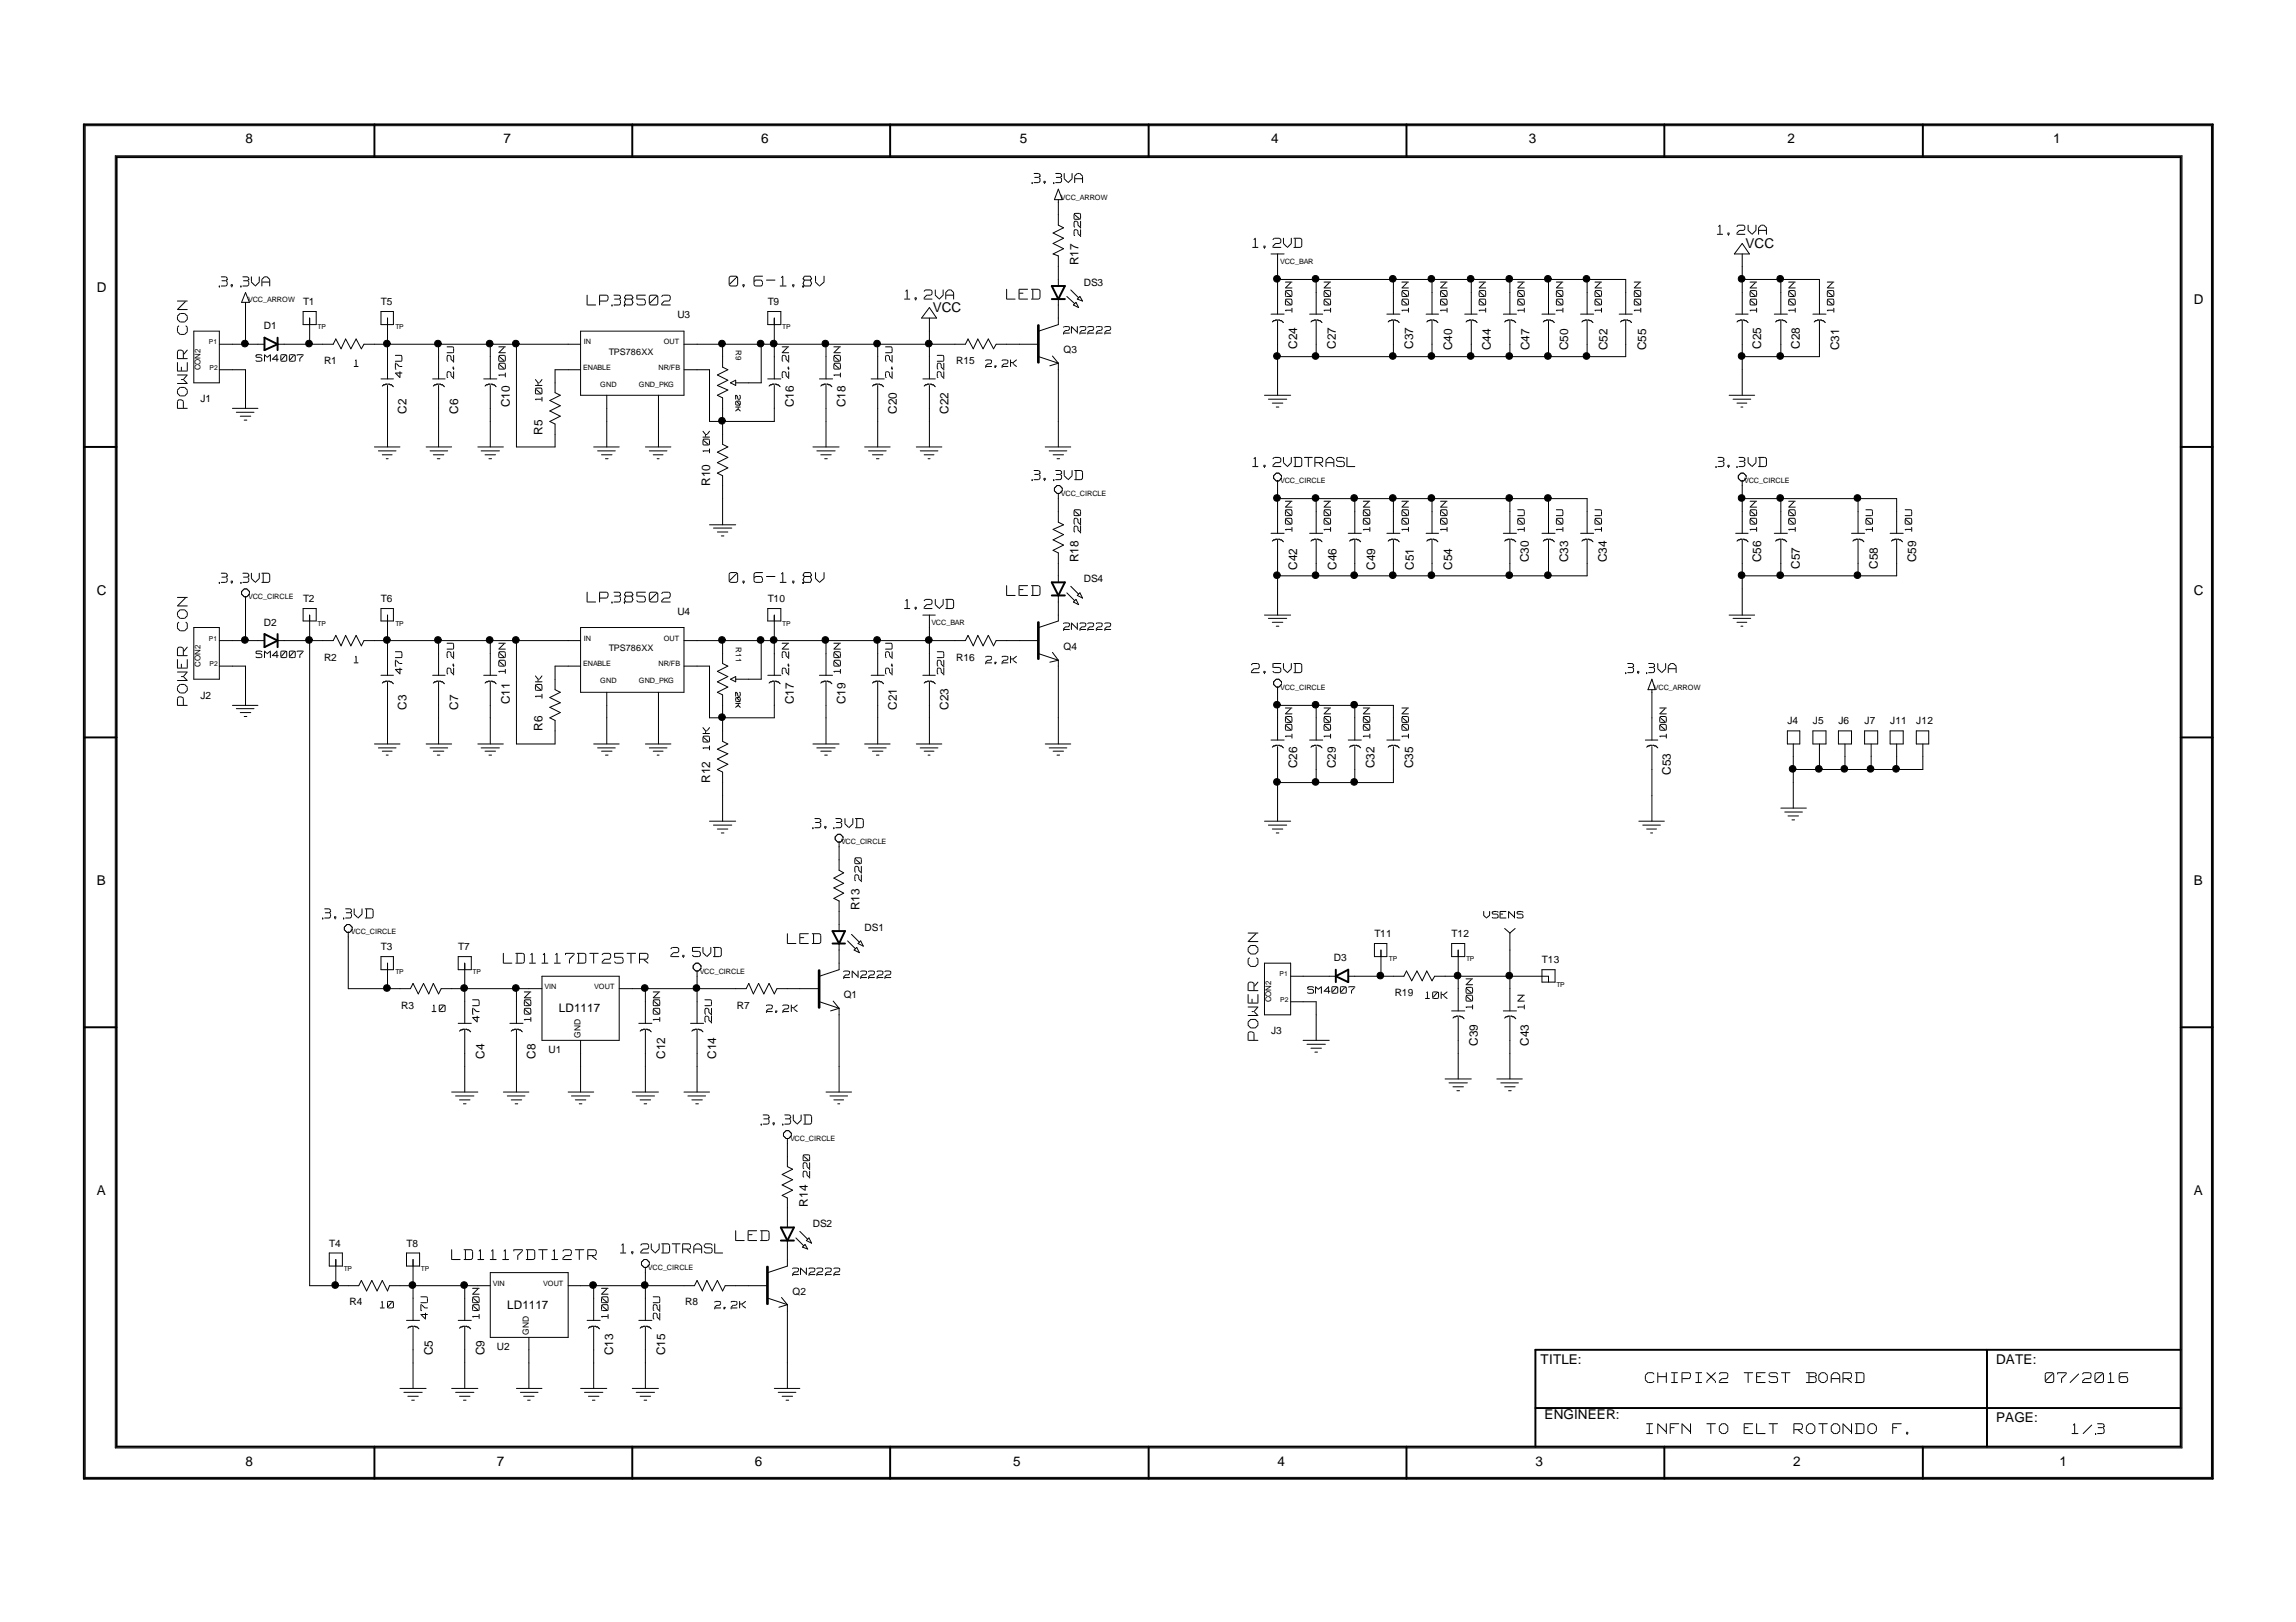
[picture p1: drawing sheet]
<svg xmlns="http://www.w3.org/2000/svg" width="297mm" height="210mm" viewBox="0 0 297 210" stroke-linecap="round" stroke-linejoin="round" font-family="sans-serif">
<defs><g id="words">
<g font-size="2.6" fill="#fff">
<text x="76" y="39.6">LP38502</text>
<text x="94.3" y="37.2">0.6-1.8V</text>
<text x="130.2" y="38.9">LED</text>
<text x="94.3" y="75.5">0.6-1.8V</text>
<text x="130.2" y="77.2">LED</text>
<text x="76" y="78.1">LP38502</text>
<text x="65.1" y="124.8">LD1117DT25TR</text>
<text x="101.9" y="122.3">LED</text>
<text x="95.2" y="160.7">LED</text>
<text x="58.4" y="163.2">LD1117DT12TR</text>
<text x="212.9" y="179.1">CHIPIX2 TEST BOARD</text>
<text x="264.6" y="179.1">07/2016</text>
<text x="213" y="185.7">INFN TO ELT ROTONDO F.</text>
<text x="268.1" y="185.7">1/3</text>
</g>
<g font-size="2.5" fill="#fff">
<text x="24.2" y="52.8" transform="rotate(-90 24.2 52.8)">POWERCON</text>
<text x="24.2" y="91.3" transform="rotate(-90 24.2 91.3)">POWERCON</text>
<text x="162.7" y="134.6" transform="rotate(-90 162.7 134.6)">POWERCON</text>
</g>
<g font-size="2.3" fill="#fff">
<text x="133.5" y="23.7">3.3VA</text>
<text x="162.1" y="32.1">1.2VD</text>
<text x="222.2" y="30.4">1.2VA</text>
<text x="28.4" y="37.1">3.3VA</text>
<text x="117" y="38.8">1.2VA</text>
<text x="133.5" y="62.2">3.3VD</text>
<text x="162.1" y="60.5">1.2VDTRASL</text>
<text x="222" y="60.5">3.3VD</text>
<text x="28.4" y="75.5">3.3VD</text>
<text x="117" y="78.8">1.2VD</text>
<text x="161.9" y="87.1">2.5VD</text>
<text x="210.3" y="87.1">3.3VA</text>
<text x="105.2" y="107.2">3.3VD</text>
<text x="41.8" y="118.9">3.3VD</text>
<text x="86.8" y="123.9">2.5VD</text>
<text x="98.5" y="145.6">3.3VD</text>
<text x="80.3" y="162.2">1.2VDTRASL</text>
</g>
<g font-size="1.7">
<text x="31.8" y="18.6">8</text>
<text x="65.1" y="18.6">7</text>
<text x="98.5" y="18.6">6</text>
<text x="131.9" y="18.6">5</text>
<text x="164.4" y="18.6">4</text>
<text x="197.8" y="18.6">3</text>
<text x="231.2" y="18.6">2</text>
<text x="265.6" y="18.6">1</text>
<text x="225.8" y="32.1">VCC</text>
<text x="12.5" y="37.8">D</text>
<text x="120.7" y="40.4">VCC</text>
<text x="283.8" y="39.4">D</text>
<text x="12.5" y="77">C</text>
<text x="283.8" y="77">C</text>
<text x="12.5" y="114.6">B</text>
<text x="283.8" y="114.6">B</text>
<text x="12.5" y="154.6">A</text>
<text x="283.8" y="154.6">A</text>
<text x="199.3" y="176.5">TITLE:</text>
<text x="258.2" y="176.5">DATE:</text>
<text x="199.8" y="183.7">ENGINEER:</text>
<text x="258.2" y="184">PAGE:</text>
<text x="31.8" y="189.7">8</text>
<text x="64.3" y="189.7">7</text>
<text x="97.6" y="189.7">6</text>
<text x="131.1" y="189.7">5</text>
<text x="165.3" y="189.7">4</text>
<text x="198.6" y="189.7">3</text>
<text x="232" y="189.7">2</text>
<text x="266.5" y="189.7">1</text>
</g>
<g font-size="1.7" fill="#fff">
<text x="33.1" y="46.8">SM4007</text>
<text x="45.8" y="47.5">1</text>
<text x="127.5" y="47.5">2.2K</text>
<text x="137.6" y="43.2">2N2222</text>
<text x="137.6" y="81.5">2N2222</text>
<text x="33.1" y="85.2">SM4007</text>
<text x="45.8" y="85.9">1</text>
<text x="127.5" y="85.9">2.2K</text>
<text x="192" y="118.9">VSENS</text>
<text x="55.9" y="131">10</text>
<text x="99.2" y="131">2.2K</text>
<text x="109.1" y="126.6">2N2222</text>
<text x="169.2" y="128.6">SM4007</text>
<text x="184.4" y="129.3">10K</text>
<text x="102.5" y="165">2N2222</text>
<text x="49.2" y="169.3">10</text>
<text x="92.5" y="169.3">2.2K</text>
</g>
<g font-size="1.6" fill="#fff">
<text x="139.7" y="30.5" transform="rotate(-90 139.7 30.5)">220</text>
<text x="167.1" y="40.4" transform="rotate(-90 167.1 40.4)">100N</text>
<text x="172.1" y="40.4" transform="rotate(-90 172.1 40.4)">100N</text>
<text x="182.1" y="40.4" transform="rotate(-90 182.1 40.4)">100N</text>
<text x="187.1" y="40.4" transform="rotate(-90 187.1 40.4)">100N</text>
<text x="192.1" y="40.4" transform="rotate(-90 192.1 40.4)">100N</text>
<text x="197.1" y="40.4" transform="rotate(-90 197.1 40.4)">100N</text>
<text x="202.1" y="40.4" transform="rotate(-90 202.1 40.4)">100N</text>
<text x="207.1" y="40.4" transform="rotate(-90 207.1 40.4)">100N</text>
<text x="212.2" y="40.4" transform="rotate(-90 212.2 40.4)">100N</text>
<text x="227.2" y="40.4" transform="rotate(-90 227.2 40.4)">100N</text>
<text x="232.2" y="40.4" transform="rotate(-90 232.2 40.4)">100N</text>
<text x="237.2" y="40.4" transform="rotate(-90 237.2 40.4)">100N</text>
<text x="51.9" y="48.9" transform="rotate(-90 51.9 48.9)">47U</text>
<text x="58.6" y="48.9" transform="rotate(-90 58.6 48.9)">2.2U</text>
<text x="65.3" y="48.8" transform="rotate(-90 65.3 48.8)">100N</text>
<text x="102" y="48.9" transform="rotate(-90 102 48.9)">2.2N</text>
<text x="108.6" y="48.8" transform="rotate(-90 108.6 48.8)">100N</text>
<text x="115.3" y="48.9" transform="rotate(-90 115.3 48.9)">2.2U</text>
<text x="122" y="48.9" transform="rotate(-90 122 48.9)">22U</text>
<text x="139.7" y="68.8" transform="rotate(-90 139.7 68.8)">220</text>
<text x="167.1" y="68.8" transform="rotate(-90 167.1 68.8)">100N</text>
<text x="172.1" y="68.8" transform="rotate(-90 172.1 68.8)">100N</text>
<text x="177.1" y="68.8" transform="rotate(-90 177.1 68.8)">100N</text>
<text x="182.1" y="68.8" transform="rotate(-90 182.1 68.8)">100N</text>
<text x="187.1" y="68.8" transform="rotate(-90 187.1 68.8)">100N</text>
<text x="227.2" y="68.8" transform="rotate(-90 227.2 68.8)">100N</text>
<text x="232.2" y="68.8" transform="rotate(-90 232.2 68.8)">100N</text>
<text x="51.9" y="87.2" transform="rotate(-90 51.9 87.2)">47U</text>
<text x="58.6" y="87.2" transform="rotate(-90 58.6 87.2)">2.2U</text>
<text x="65.3" y="87.1" transform="rotate(-90 65.3 87.1)">100N</text>
<text x="102" y="87.2" transform="rotate(-90 102 87.2)">2.2N</text>
<text x="108.6" y="87.1" transform="rotate(-90 108.6 87.1)">100N</text>
<text x="115.3" y="87.2" transform="rotate(-90 115.3 87.2)">2.2U</text>
<text x="122" y="87.2" transform="rotate(-90 122 87.2)">22U</text>
<text x="70" y="90.4" transform="rotate(-90 70 90.4)">10K</text>
<text x="167.1" y="95.5" transform="rotate(-90 167.1 95.5)">100N</text>
<text x="172.1" y="95.5" transform="rotate(-90 172.1 95.5)">100N</text>
<text x="177.1" y="95.5" transform="rotate(-90 177.1 95.5)">100N</text>
<text x="182.1" y="95.5" transform="rotate(-90 182.1 95.5)">100N</text>
<text x="215.5" y="95.5" transform="rotate(-90 215.5 95.5)">100N</text>
<text x="91.7" y="97" transform="rotate(-90 91.7 97)">10K</text>
<text x="111.3" y="114" transform="rotate(-90 111.3 114)">220</text>
<text x="190.4" y="130.6" transform="rotate(-90 190.4 130.6)">100N</text>
<text x="61.9" y="132.3" transform="rotate(-90 61.9 132.3)">47U</text>
<text x="68.6" y="132.2" transform="rotate(-90 68.6 132.2)">100N</text>
<text x="85.3" y="132.2" transform="rotate(-90 85.3 132.2)">100N</text>
<text x="92" y="132.3" transform="rotate(-90 92 132.3)">22U</text>
<text x="104.7" y="152.3" transform="rotate(-90 104.7 152.3)">220</text>
<text x="55.2" y="170.7" transform="rotate(-90 55.2 170.7)">47U</text>
<text x="61.9" y="170.6" transform="rotate(-90 61.9 170.6)">100N</text>
<text x="78.6" y="170.6" transform="rotate(-90 78.6 170.6)">100N</text>
<text x="85.3" y="170.7" transform="rotate(-90 85.3 170.7)">22U</text>
</g>
<g font-size="1.5">
<text x="139.5" y="34.3" transform="rotate(-90 139.5 34.3)">R17</text>
<text x="167.8" y="45.1" transform="rotate(-90 167.8 45.1)">C24</text>
<text x="172.8" y="45.1" transform="rotate(-90 172.8 45.1)">C27</text>
<text x="182.8" y="45.1" transform="rotate(-90 182.8 45.1)">C37</text>
<text x="187.9" y="45.3" transform="rotate(-90 187.9 45.3)">C40</text>
<text x="192.9" y="45.3" transform="rotate(-90 192.9 45.3)">C44</text>
<text x="197.9" y="45.3" transform="rotate(-90 197.9 45.3)">C47</text>
<text x="202.9" y="45.3" transform="rotate(-90 202.9 45.3)">C50</text>
<text x="208" y="45.3" transform="rotate(-90 208 45.3)">C52</text>
<text x="212.9" y="45.3" transform="rotate(-90 212.9 45.3)">C55</text>
<text x="227.9" y="45.1" transform="rotate(-90 227.9 45.1)">C25</text>
<text x="232.8" y="45.1" transform="rotate(-90 232.8 45.1)">C28</text>
<text x="237.9" y="45.3" transform="rotate(-90 237.9 45.3)">C31</text>
<text x="52.6" y="53.5" transform="rotate(-90 52.6 53.5)">C2</text>
<text x="59.3" y="53.5" transform="rotate(-90 59.3 53.5)">C6</text>
<text x="66" y="52.7" transform="rotate(-90 66 52.7)">C10</text>
<text x="102.7" y="52.7" transform="rotate(-90 102.7 52.7)">C16</text>
<text x="109.4" y="52.7" transform="rotate(-90 109.4 52.7)">C18</text>
<text x="116" y="53.5" transform="rotate(-90 116 53.5)">C20</text>
<text x="122.7" y="53.5" transform="rotate(-90 122.7 53.5)">C22</text>
<text x="70.2" y="56.2" transform="rotate(-90 70.2 56.2)">R5</text>
<text x="91.9" y="62.8" transform="rotate(-90 91.9 62.8)">R10</text>
<text x="139.5" y="72.7" transform="rotate(-90 139.5 72.7)">R18</text>
<text x="167.8" y="73.8" transform="rotate(-90 167.8 73.8)">C42</text>
<text x="172.9" y="73.8" transform="rotate(-90 172.9 73.8)">C46</text>
<text x="177.9" y="73.8" transform="rotate(-90 177.9 73.8)">C49</text>
<text x="182.9" y="73.8" transform="rotate(-90 182.9 73.8)">C51</text>
<text x="187.9" y="73.8" transform="rotate(-90 187.9 73.8)">C54</text>
<text x="197.8" y="72.7" transform="rotate(-90 197.8 72.7)">C30</text>
<text x="202.9" y="72.7" transform="rotate(-90 202.9 72.7)">C33</text>
<text x="207.9" y="72.7" transform="rotate(-90 207.9 72.7)">C34</text>
<text x="227.9" y="72.7" transform="rotate(-90 227.9 72.7)">C56</text>
<text x="232.8" y="73.6" transform="rotate(-90 232.8 73.6)">C57</text>
<text x="242.9" y="73.6" transform="rotate(-90 242.9 73.6)">C58</text>
<text x="247.9" y="72.7" transform="rotate(-90 247.9 72.7)">C59</text>
<text x="52.6" y="91.9" transform="rotate(-90 52.6 91.9)">C3</text>
<text x="59.3" y="91.9" transform="rotate(-90 59.3 91.9)">C7</text>
<text x="66" y="91.1" transform="rotate(-90 66 91.1)">C11</text>
<text x="70.2" y="94.6" transform="rotate(-90 70.2 94.6)">R6</text>
<text x="102.7" y="91.1" transform="rotate(-90 102.7 91.1)">C17</text>
<text x="109.4" y="91.1" transform="rotate(-90 109.4 91.1)">C19</text>
<text x="116" y="91.9" transform="rotate(-90 116 91.9)">C21</text>
<text x="122.7" y="91.9" transform="rotate(-90 122.7 91.9)">C23</text>
<text x="91.9" y="101.3" transform="rotate(-90 91.9 101.3)">R12</text>
<text x="167.8" y="99.4" transform="rotate(-90 167.8 99.4)">C26</text>
<text x="172.8" y="99.4" transform="rotate(-90 172.8 99.4)">C29</text>
<text x="177.8" y="99.4" transform="rotate(-90 177.8 99.4)">C32</text>
<text x="182.8" y="99.4" transform="rotate(-90 182.8 99.4)">C35</text>
<text x="216.2" y="100.3" transform="rotate(-90 216.2 100.3)">C53</text>
<text x="111.2" y="117.8" transform="rotate(-90 111.2 117.8)">R13</text>
<text x="72.3" y="131">LD1117</text>
<text x="62.7" y="137" transform="rotate(-90 62.7 137)">C4</text>
<text x="69.3" y="137" transform="rotate(-90 69.3 137)">C8</text>
<text x="86" y="137" transform="rotate(-90 86 137)">C12</text>
<text x="92.6" y="137" transform="rotate(-90 92.6 137)">C14</text>
<text x="191.2" y="135.3" transform="rotate(-90 191.2 135.3)">C39</text>
<text x="197.8" y="135.3" transform="rotate(-90 197.8 135.3)">C43</text>
<text x="104.5" y="156.1" transform="rotate(-90 104.5 156.1)">R14</text>
<text x="65.6" y="169.4">LD1117</text>
<text x="56" y="175.4" transform="rotate(-90 56 175.4)">C5</text>
<text x="62.7" y="175.4" transform="rotate(-90 62.7 175.4)">C9</text>
<text x="79.3" y="175.4" transform="rotate(-90 79.3 175.4)">C13</text>
<text x="86" y="175.4" transform="rotate(-90 86 175.4)">C15</text>
</g>
<g font-size="1.3">
<text x="39.2" y="39.5">T1</text>
<text x="49.3" y="39.5">T5</text>
<text x="87.6" y="41.2">U3</text>
<text x="99.3" y="39.5">T9</text>
<text x="140.2" y="37">DS3</text>
<text x="34.1" y="42.6">D1</text>
<text x="41.9" y="47.1">R1</text>
<text x="123.7" y="47.1">R15</text>
<text x="137.6" y="45.7">Q3</text>
<text x="25.9" y="52">J1</text>
<text x="39.2" y="77.9">T2</text>
<text x="49.3" y="77.9">T6</text>
<text x="99.3" y="77.9">T10</text>
<text x="140.2" y="75.4">DS4</text>
<text x="34.1" y="81">D2</text>
<text x="87.6" y="79.6">U4</text>
<text x="41.9" y="85.5">R2</text>
<text x="123.7" y="85.5">R16</text>
<text x="137.6" y="84.2">Q4</text>
<text x="25.9" y="90.4">J2</text>
<text x="231.2" y="93.7">J4</text>
<text x="234.5" y="93.7">J5</text>
<text x="237.8" y="93.7">J6</text>
<text x="241.2" y="93.7">J7</text>
<text x="244.5" y="93.7">J11</text>
<text x="247.9" y="93.7">J12</text>
<text x="49.3" y="122.9">T3</text>
<text x="59.3" y="122.9">T7</text>
<text x="111.9" y="120.5">DS1</text>
<text x="172.6" y="124.4">D3</text>
<text x="177.8" y="121.3">T11</text>
<text x="187.8" y="121.3">T12</text>
<text x="199.5" y="124.6">T13</text>
<text x="51.9" y="130.6">R3</text>
<text x="95.3" y="130.6">R7</text>
<text x="109.1" y="129.2">Q1</text>
<text x="180.4" y="128.9">R19</text>
<text x="71" y="136.3">U1</text>
<text x="164.4" y="133.8">J3</text>
<text x="42.6" y="161.4">T4</text>
<text x="52.6" y="161.4">T8</text>
<text x="105.2" y="158.8">DS2</text>
<text x="102.5" y="167.6">Q2</text>
<text x="45.2" y="168.9">R4</text>
<text x="88.7" y="168.9">R8</text>
<text x="64.3" y="174.7">U2</text>
</g>
<g font-size="1.3" fill="#fff">
<text x="69.8" y="51.9" transform="rotate(-90 69.8 51.9)">10K</text>
<text x="91.5" y="58.6" transform="rotate(-90 91.5 58.6)">10K</text>
<text x="196.9" y="68.8" transform="rotate(-90 196.9 68.8)">10U</text>
<text x="201.9" y="68.8" transform="rotate(-90 201.9 68.8)">10U</text>
<text x="206.9" y="68.8" transform="rotate(-90 206.9 68.8)">10U</text>
<text x="241.9" y="68.8" transform="rotate(-90 241.9 68.8)">10U</text>
<text x="247" y="68.8" transform="rotate(-90 247 68.8)">10U</text>
<text x="196.9" y="130.6" transform="rotate(-90 196.9 130.6)">1N</text>
</g>
<g font-size="1.2">
<text x="78.8" y="45.9">TPS786XX</text>
<text x="78.8" y="84.3">TPS786XX</text>
</g>
<g font-size="1.1" fill="#fff">
<text x="95.2" y="51.2" transform="rotate(90 95.2 51.2)">20K</text>
<text x="95.2" y="89.6" transform="rotate(90 95.2 89.6)">20K</text>
</g>
<g font-size="1.1">
<text x="75.1" y="134.3" transform="rotate(-90 75.1 134.3)">GND</text>
<text x="68.4" y="172.7" transform="rotate(-90 68.4 172.7)">GND</text>
</g>
<g font-size="1">
<text x="25.9" y="47.9" transform="rotate(-90 25.9 47.9)">CON2</text>
<text x="95.2" y="45.3" transform="rotate(90 95.2 45.3)">R9</text>
<text x="95.2" y="83.7" transform="rotate(90 95.2 83.7)">R11</text>
<text x="25.9" y="86.3" transform="rotate(-90 25.9 86.3)">CON2</text>
<text x="164.4" y="129.7" transform="rotate(-90 164.4 129.7)">CON2</text>
</g>
<g font-size=".9">
<text x="137.3" y="25.8">VCC_ARROW</text>
<text x="165.6" y="34.1">VCC_BAR</text>
<text x="32.1" y="39.1">VCC_ARROW</text>
<text x="27" y="44.5">P1</text>
<text x="27.1" y="47.8">P2</text>
<text x="41.1" y="42.6">TP</text>
<text x="51.2" y="42.6">TP</text>
<text x="75.5" y="47.8">ENABLE</text>
<text x="75.5" y="44.5">IN</text>
<text x="85.2" y="47.8">NR/FB</text>
<text x="85.9" y="44.5">OUT</text>
<text x="101.2" y="42.6">TP</text>
<text x="77.7" y="50.1">GND</text>
<text x="82.6" y="50.1">GND_PKG</text>
<text x="137.3" y="64.2">VCC_CIRCLE</text>
<text x="165.6" y="62.5">VCC_CIRCLE</text>
<text x="225.6" y="62.5">VCC_CIRCLE</text>
<text x="32.1" y="77.6">VCC_CIRCLE</text>
<text x="27" y="82.9">P1</text>
<text x="41.1" y="81">TP</text>
<text x="51.2" y="81">TP</text>
<text x="75.5" y="82.9">IN</text>
<text x="85.9" y="82.9">OUT</text>
<text x="101.2" y="81">TP</text>
<text x="120.5" y="80.9">VCC_BAR</text>
<text x="27.1" y="86.2">P2</text>
<text x="75.5" y="86.2">ENABLE</text>
<text x="77.7" y="88.4">GND</text>
<text x="82.6" y="88.4">GND_PKG</text>
<text x="85.2" y="86.2">NR/FB</text>
<text x="165.6" y="89.3">VCC_CIRCLE</text>
<text x="214" y="89.3">VCC_ARROW</text>
<text x="108.8" y="109.2">VCC_CIRCLE</text>
<text x="45.4" y="120.9">VCC_CIRCLE</text>
<text x="51.2" y="126">TP</text>
<text x="61.1" y="126">TP</text>
<text x="90.5" y="126">VCC_CIRCLE</text>
<text x="179.7" y="124.4">TP</text>
<text x="189.7" y="124.4">TP</text>
<text x="70.5" y="127.9">VIN</text>
<text x="76.9" y="127.9">VOUT</text>
<text x="165.5" y="126.3">P1</text>
<text x="165.6" y="129.6">P2</text>
<text x="201.3" y="127.7">TP</text>
<text x="102.2" y="147.7">VCC_CIRCLE</text>
<text x="44.5" y="164.4">TP</text>
<text x="54.5" y="164.4">TP</text>
<text x="63.8" y="166.4">VIN</text>
<text x="70.3" y="166.4">VOUT</text>
<text x="83.8" y="164.4">VCC_CIRCLE</text>
</g>
</g></defs>
<g fill="none" stroke="#000" stroke-width=".25">
<path d="M10.8 16.1h275.5v175.3h-275.5zM48.4 16.1v4.2M81.8 16.1v4.2M115.2 16.1v4.2M148.6 16.1v4.2M182 16.1v4.2M215.3 16.1v4.2M248.8 16.1v4.2M15.1 20.3h267v166.9h-267zM136.1 37h1.7l-.9 1.7zM136.1 38.7h1.7M10.8 57.8h4.3"/>
<path d="M34.2 43.7l1.7 .8-1.7 .8zM35.9 43.7v1.6M134.3 42.1v4.8M134.4 42.1v4.8M282.1 57.8h4.2M136.1 75.4h1.7l-.9 1.7zM136.1 77.1h1.7M10.8 95.4h4.3M34.2 82.1l1.7 .8-1.7 .8zM35.9 82.1v1.6M134.3 80.5v4.8M134.4 80.5v4.8"/>
<path d="M282.1 95.4h4.2M10.8 132.9h4.3M105.9 125.6v4.8M106 125.6v4.8M107.7 120.5h1.6l-.7 1.6zM107.7 122.1h1.6M172.8 125.5v1.6M172.8 126.3l1.6-.8v1.6zM282.1 132.9h4.2M101 158.8h1.7l-.8 1.7zM99.2 163.9v4.9M99.3 163.9v4.9"/>
<path d="M101 160.5h1.7M257.1 174.7v12.5M282.1 174.7h-83.5v12.5M48.4 187.2v4.2M81.8 187.2v4.2M115.2 187.2v4.2M148.6 187.2v4.2M182 187.2v4.2M198.6 182.2h83.5M215.3 187.2v4.2M248.8 187.2v4.2"/>
</g>
<g fill="none" stroke="#000" stroke-width=".13">
<path d="M11 16.3h275.1v174.9h-275.1zM14.9 20.2h267.4v167.2h-267.4zM23 39h1.2M24 39l-1 1.1M28.4 37h.1M28.6 35.8h.5M28.6 37h.5M28.7 36.3h.4M29.2 35.8l.2 .2M29.3 36.4l.1 .1M29.4 36.1h.1M29.4 36.2l-.2 .1"/>
<path d="M29.4 36.6v.2M29.4 36.8l-.2 .2M29.9 36.8h.1M29.9 36.9v.1M30 37h.1M30.1 36.8v.2M31.2 37h.1M31.4 35.8h.5M31.4 37h.5M31.5 36.3h.4M31.8 39.1v5.4M31.8 37.9l.5 1.2h-1z"/>
<path d="M32 35.8l.2 .2M32.1 36.4l.1 .1M32.2 36.1h.1M32.2 36.6v.2M32.2 36.8l-.2 .2M32.2 36.2l-.2 .1M32.5 36.5l.4 .4M32.5 35.8v.6M33.5 36.5l-.5 .5M33.5 35.8v.6M33.9 36.2v.8M34 36.5h.8"/>
<path d="M34.2 35.8l-.3 .4M34.3 35.8h.2M34.6 35.8l.3 .4M34.9 36.2v.8M76 38.2v1.3M76 39.5h1.1M77.6 38.2h.8M77.6 38.3v1.2M77.7 39h.7M78.5 38.2l.2 .2M78.7 38.7l-.2 .3M78.7 38.5v.1"/>
<path d="M79.2 39.5h.1M79.4 38.2h.6M79.4 39.5h.6M79.5 38.7h.5M80.1 38.2l.2 .2M80.2 38.8l.1 .2M80.3 38.5h.1M80.3 39v.2M80.3 39.3l-.2 .2M80.3 38.5l-.2 .2M80.8 39.5h.1M81 38.2l-.2 .3 .2 .2-.2 .4 .2 .4"/>
<path d="M81 38.2h.6M81 39.5h.6M81 38.7h.6M81.7 38.2l.2 .3-.2 .2 .2 .4-.2 .4M82.4 39.3l.2 .2M82.4 38.2v.5M82.5 38.2h1M82.5 38.7h.7M82.6 39.5h.6M83.3 38.7l.2 .3M83.5 39v.2M83.5 39.3l-.2 .2"/>
<path d="M84 38.5v.7M84 39.3l.2 .2M84.2 38.2l-.2 .2M84.3 38.2h.5M84.3 39.5h.5M84.8 38.5l-.7 .7M84.9 38.4h.1M84.9 38.2l.2 .2M85.1 39.3l-.2 .2M85.1 38.5v.7M85.6 39.4v.1M85.7 39.5h1"/>
<path d="M85.8 38.2l-.2 .2M85.9 38.2h.6M85.9 39l-.3 .3M86 39h.5M86.5 38.2l.2 .2M86.7 38.5v.1M86.7 38.7l-.2 .3M94.3 36.8l.2 .2M94.3 36v.8M94.5 35.7l-.2 .2M94.6 37h.6M94.6 35.7h.6"/>
<path d="M95.2 36l-.8 .8M95.3 35.9h.1M95.3 35.7l.1 .2M95.4 36v.8M95.4 36.8l-.1 .2M96.1 36.8h.1M96.1 36.9v.1M96.2 37h.1M96.3 36.8v.2M97.5 36.8l.2 .2M97.5 36v.8M97.7 36.2l-.1 .2"/>
<path d="M97.7 35.7l-.2 .2M97.8 37h.6M97.8 35.7h.8M97.8 36.2h.6M98.5 36.2l.1 .3M98.6 36.6v.2M98.6 36.8l-.1 .2M99.2 36.2h1.1M100.9 37h.8M101.3 35.7l-.2 .2M101.3 35.8v1.1M102.5 36.8h.1"/>
<path d="M102.5 36.9v.1M102.6 37h.1M102.7 36.8v.2M103.9 37h.1M104.1 35.7l-.2 .4 .2 .1-.2 .5 .2 .3M104.2 37h.5M104.2 35.7h.5M104.2 36.2h.5M104.8 35.7l.2 .4-.2 .1 .2 .5-.2 .3M105.5 36.5l.4 .4M105.5 35.7v.7M106.6 35.7v.7"/>
<path d="M106.6 36.5l-.6 .5M117 38.7h.7M117.4 37.5l-.2 .2M117.4 37.6v1M118.4 38.6v.1M118.4 38.5h.1M118.5 38.7h.1M118.5 38.5v.2M119.6 38.6v.1M119.6 38.7h1M119.7 37.5l-.1 .2M119.8 37.5h.5"/>
<path d="M119.9 38.2l-.3 .3M120 38.2h.3M120.2 39.8l1 1.4h-2zM120.4 37.5l.2 .2M120.6 37.8v.1M120.6 38l-.2 .2M121 37.5v.6M121 38.2l.4 .4M122 37.5v.6M122 38.2l-.5 .5M122.4 37.9v.8M122.4 38.2h.9"/>
<path d="M122.7 37.5l-.3 .4M122.8 37.5h.1M123 37.5l.4 .4M123.4 37.9v.8M130.2 37.4v1.3M130.3 38.7h1M131.8 37.5v1.2M131.8 37.4h1.1M131.9 38.7h1M131.9 37.9h.4M133.4 38.7h.9M133.4 37.4h.9"/>
<path d="M133.5 23.6h.1M133.6 37.5v1.1M133.8 22.4h.5M133.8 23.6h.5M133.9 23h.4M134.4 22.4l.1 .2M134.4 37.4l.1 .2M134.5 23v.1M134.5 22.7h.1M134.5 23.5l-.1 .1M134.5 23.2v.2M134.5 37.7v.8"/>
<path d="M134.5 22.8l-.1 .2M134.5 38.5l-.1 .2M135.1 23.5v.1M135.1 23.5h.1M135.1 23.6h.1M135.2 23.5v.1M136.3 23.6h.1M136.6 22.4h.5M136.6 23.6h.5M136.7 23h.4M136.9 25.8v3.3l.7 .4-1.4 .7 1.4 .6-1.4 .7 1.4 .7-1.4 .7 .7 .2v3.9M136.9 38.7v3.3l-2.5 .9"/>
<path d="M136.9 24.5l.5 1.3h-1zM137.2 22.4l.1 .2M137.3 23v.1M137.3 22.7h.1M137.3 23.5l-.1 .1M137.3 23.2v.2M137.3 22.8l-.1 .2M137.7 22.4v.6M137.7 23.1l.4 .4M138 38.4l1 .9M138.5 37.5l1 1M138.7 22.4v.6"/>
<path d="M138.7 23.1l-.5 .5M139 27.9v.3M139 28.9v.3M139 30v.3M139 29.3v.1M139 28.3v.1M139 30.4v.1M139 22.9v.7M139 27.7v.1M139 27.6v.2M139 28.6v.2M139 29.7v.2"/>
<path d="M139.1 27.9l.5 .4M139.1 27.6h.5M139.1 28.4h.5M139.1 28.6h.1M139.1 29.7h.1M139.1 23.1h.9M139.2 39.1l.3 .7-.6-.3zM139.3 28.6l.2 .2M139.3 29.7l.2 .2M139.4 38.7l.3-.3 .4 .6zM139.4 22.4l-.4 .4M139.5 28.9v.2"/>
<path d="M139.5 30v.2M139.5 22.4h.1M139.5 29.1l.2 .3M139.5 30.2l.2 .3M139.7 22.4l.4 .4M139.7 27.6l.1 .2M139.8 29.4h.1M139.8 30.5h.1M139.8 27.9v.3M139.8 28.6v.7M139.8 29.7v.7M139.8 28.3l-.1 .1"/>
<path d="M140.1 22.9v.7M162.1 32h.6M162.4 30.8l-.2 .2M162.4 30.9v1M163.5 31.9v.1M163.5 31.8h.1M163.6 32h.1M163.7 31.8v.2M164.4 32.9h1.7M164.7 31.9v.1M164.8 32h.9M164.9 30.8l-.2 .2"/>
<path d="M164.9 30.8h.6M165 31.5l-.3 .3M165.1 31.5h.4M165.3 32.9v7.8M165.3 36.2h45v4.5M165.5 30.8l.2 .2M165.7 31.1v.2M165.7 31.3l-.2 .2M166 30.8v.6M166 31.5l.5 .4M166.3 37.9v.3M166.3 39v.3"/>
<path d="M166.3 38.3l.1 .1M166.3 39.4l.1 .1M166.3 36.5h.8M166.4 37.7v.1M166.4 38.8v.1M166.4 37.6l-.1 .2M166.4 38.7l-.1 .2M166.4 37.3h.7M166.5 38.4h.5M166.5 39.5h.5M166.5 38.7h.5M166.5 37.6h.5"/>
<path d="M166.5 37.9l.5 .4M166.5 39l.5 .4M167 36.6l-.7 .7M167.1 30.8v.6M167.1 31.5l-.5 .5M167.1 37.6v.2M167.1 38.7v.2M167.1 37.9v.3M167.1 39v.3M167.1 39.9v.5M167.1 38.3v.1M167.1 39.4v.1"/>
<path d="M167.4 30.8h.8M167.4 32h.8M167.6 30.9v1M168.2 30.8l.2 .2M168.4 31.1v.7M168.4 31.8l-.2 .2M170.3 36.2v4.5M171.3 37.9v.3M171.3 39v.3M171.3 38.3l.1 .1M171.3 39.4l.1 .1M171.3 36.5h.8"/>
<path d="M171.4 37.7v.1M171.4 38.8v.1M171.4 37.6l-.1 .2M171.4 38.7l-.1 .2M171.4 37.3h.7M171.5 38.4h.5M171.5 39.5h.5M171.5 38.7h.5M171.5 37.9l.5 .4M171.5 37.6h.5M171.5 39l.5 .4M172 36.6l-.7 .7"/>
<path d="M172.1 37.6v.2M172.1 38.7v.2M172.1 37.9v.3M172.1 39v.3M172.1 39.9v.5M172.1 38.3v.1M172.1 39.4v.1M180.3 36.2v4.5M181.4 37.9v.3M181.4 39v.3M181.4 38.3l.1 .1M181.4 39.4l.1 .1"/>
<path d="M181.4 36.5h.8M181.5 37.7v.1M181.5 38.8v.1M181.5 37.6l-.1 .2M181.5 38.7l-.1 .2M181.5 37.3h.7M181.5 38.4h.5M181.5 39.5h.5M181.5 38.7h.5M181.5 37.6h.5M181.5 37.9l.5 .4M181.5 39l.5 .4"/>
<path d="M182 36.6l-.6 .7M182.1 37.6l.1 .2M182.1 38.7l.1 .2M182.2 39.4l-.1 .1M182.2 38.3l-.1 .1M182.2 37.9v.3M182.2 39v.3M182.2 39.9v.5M185.3 36.2v4.5M186.4 37.9v.3M186.4 39v.3M186.4 38.3v.1"/>
<path d="M186.4 39.4v.1M186.4 36.5h.8M186.4 37.7v.1M186.4 38.8v.1M186.4 37.6v.2M186.4 38.7v.2M186.4 37.3h.8M186.5 38.4h.5M186.5 39.5h.5M186.5 38.7h.5M186.5 37.6h.5M186.5 37.9l.5 .4"/>
<path d="M186.5 39l.5 .4M187 36.6l-.6 .7M187.1 37.6l.1 .2M187.1 38.7l.1 .2M187.2 37.9v.3M187.2 39v.3M187.2 39.9v.5M187.2 38.3l-.1 .1M187.2 39.4l-.1 .1M190.3 36.2v4.5M191.4 37.9v.3M191.4 39v.3"/>
<path d="M191.4 38.3v.1M191.4 39.4v.1M191.4 36.5h.8M191.4 37.7v.1M191.4 38.8v.1M191.4 37.6v.2M191.4 38.7v.2M191.4 37.3h.8M191.5 38.4h.5M191.5 39.5h.5M191.5 38.7h.5M191.5 37.6h.5"/>
<path d="M191.5 37.9l.5 .4M191.5 39l.5 .4M192 36.6l-.6 .7M192.1 37.6l.1 .2M192.1 38.7l.1 .2M192.2 38.3l-.1 .1M192.2 37.9v.3M192.2 39v.3M192.2 39.9v.5M192.2 39.4l-.1 .1M195.3 36.2v4.5M196.4 37.9v.3"/>
<path d="M196.4 39v.3M196.4 38.3v.1M196.4 39.4v.1M196.4 36.5h.8M196.4 37.7v.1M196.4 38.8v.1M196.4 37.6v.2M196.4 38.7v.2M196.4 37.3h.8M196.5 38.4h.5M196.5 39.5h.5M196.5 38.7h.5"/>
<path d="M196.5 37.6h.5M196.5 37.9l.5 .4M196.5 39l.5 .4M197 36.6l-.6 .7M197.1 37.6l.1 .2M197.1 38.7l.1 .2M197.2 37.9v.3M197.2 39v.3M197.2 39.9v.5M197.2 38.3l-.1 .1M197.2 39.4l-.1 .1M200.3 36.2v4.5"/>
<path d="M201.3 37.9v.3M201.3 39v.3M201.3 38.3l.1 .1M201.3 39.4l.1 .1M201.3 36.5h.9M201.4 37.7v.1M201.4 38.8v.1M201.4 37.6l-.1 .2M201.4 38.7l-.1 .2M201.4 37.3h.8M201.5 38.4h.5M201.5 39.5h.5"/>
<path d="M201.5 38.7h.5M201.5 37.6h.5M201.5 37.9l.5 .4M201.5 39l.5 .4M202 36.6l-.7 .7M202.1 37.6l.1 .2M202.1 38.7l.1 .2M202.2 38.3l-.1 .1M202.2 37.9v.3M202.2 39v.3M202.2 39.9v.5M202.2 39.4l-.1 .1"/>
<path d="M205.3 36.2v4.5M206.3 37.9v.3M206.3 39v.3M206.3 38.3l.1 .1M206.3 39.4l.1 .1M206.3 36.5h.9M206.4 37.7v.1M206.4 38.8v.1M206.4 37.6l-.1 .2M206.4 38.7l-.1 .2M206.4 37.3h.8M206.5 38.4h.5"/>
<path d="M206.5 39.5h.5M206.5 38.7h.5M206.5 37.6h.5M206.5 37.9l.5 .4M206.5 39l.5 .4M207 36.6l-.7 .7M207.1 37.6l.1 .2M207.1 38.7l.1 .2M207.2 38.3l-.1 .1M207.2 37.9v.3M207.2 39v.3M207.2 39.9v.5"/>
<path d="M207.2 39.4l-.1 .1M211.4 37.9v.3M211.4 39v.3M211.4 38.3l.1 .1M211.4 39.4l.1 .1M211.4 36.5h.9M211.5 37.7v.1M211.5 38.8v.1M211.5 37.6l-.1 .2M211.5 38.7l-.1 .2M211.5 37.3h.8M211.6 38.4h.5"/>
<path d="M211.6 39.5h.5M211.6 38.7h.5M211.6 37.6h.5M211.6 37.9l.5 .4M211.6 39l.5 .4M212.1 36.6l-.7 .7M212.2 37.6l.1 .2M212.2 38.7l.1 .2M212.3 38.3l-.1 .1M212.3 37.9v.3M212.3 39v.3M212.3 39.9v.5"/>
<path d="M212.3 39.4l-.1 .1M222.2 30.3h.7M222.5 29.1l-.2 .2M222.5 29.2v1M223.5 30.2h.1M223.5 30.2v.1M223.6 30.3h.1M223.7 30.2v.1M224.7 30.2v.1M224.8 30.3h.9M224.9 29.1l-.2 .2M225 29.1h.5"/>
<path d="M225.1 29.8l-.4 .4M225.1 29.8h.4M225.4 32.9v7.8M225.4 31.5l.9 1.4h-1.9zM225.4 36.2h10v4.5M225.6 29.1l.1 .2M225.7 29.4v.2M225.7 29.6l-.1 .2M226.2 29.8l.4 .4M226.2 29.1v.6M226.4 37.9v.3M226.4 39v.3"/>
<path d="M226.4 38.3l.1 .1M226.4 39.4l.1 .1M226.4 36.5h.9M226.5 37.7v.1M226.5 38.8v.1M226.5 37.6l-.1 .2M226.5 38.7l-.1 .2M226.5 37.3h.8M226.6 38.4h.5M226.6 39.5h.5M226.6 38.7h.5M226.6 37.6h.5"/>
<path d="M226.6 37.9l.5 .4M226.6 39l.5 .4M227.1 36.6l-.7 .7M227.2 29.8l-.5 .5M227.2 29.1v.6M227.2 37.6l.1 .2M227.2 38.7l.1 .2M227.3 37.9v.3M227.3 39v.3M227.3 39.9v.5M227.3 38.3l-.1 .1M227.3 39.4l-.1 .1"/>
<path d="M227.5 29.6v.7M227.6 29.8h.8M227.9 29.1l-.4 .4M227.9 29.1h.2M228.2 29.1l.3 .4M228.5 29.6v.7M230.4 36.2v4.5M231.4 37.9v.3M231.4 39v.3M231.4 38.3l.1 .1M231.4 39.4l.1 .1M231.4 36.5h.9"/>
<path d="M231.5 37.7v.1M231.5 38.8v.1M231.5 37.6l-.1 .2M231.5 38.7l-.1 .2M231.5 37.3h.8M231.6 38.4h.5M231.6 39.5h.5M231.6 38.7h.5M231.6 37.6h.5M231.6 37.9l.5 .4M231.6 39l.5 .4M232.1 36.6l-.7 .7"/>
<path d="M232.2 37.6l.1 .2M232.2 38.7l.1 .2M232.3 39.4l-.1 .1M232.3 38.3l-.1 .1M232.3 37.9v.3M232.3 39v.3M232.3 39.9v.5M236.4 37.9v.3M236.4 39v.3M236.4 38.3l.1 .1M236.4 39.4l.1 .1M236.4 36.5h.8"/>
<path d="M236.5 37.7v.1M236.5 38.8v.1M236.5 37.6l-.1 .2M236.5 38.7l-.1 .2M236.5 37.3h.7M236.6 38.4h.5M236.6 39.5h.5M236.6 38.7h.5M236.6 37.6h.5M236.6 37.9l.5 .4M236.6 39l.5 .4M237.1 36.6l-.7 .7"/>
<path d="M237.2 37.6v.2M237.2 38.7v.2M237.2 38.3v.1M237.2 37.9v.3M237.2 39v.3M237.2 39.9v.5M237.2 39.4v.1M23 41.3l.3 .4M23 41v.2M23 42.4v.5M23 45.6v.8M23 46.9v1.1"/>
<path d="M23 50.6v.2M23 52v.8M23 42.9l.3 .4M23 50.9l.3 .3M23 48.5h1.1M23 49.6h1.1M23 52.8h1.2M23 40.1h1.2M23 46.4h1.2M23 48h1.2M23.1 42.2l-.1 .1M23.1 45.3l-.1 .2"/>
<path d="M23.1 51.7l-.1 .2M23.2 45.3h.2M23.2 51.7h.2M23.3 40.6l-.3 .3M23.3 50.1l-.3 .4M23.4 40.6h.4M23.4 41.7h.4M23.4 43.3h.4M23.4 50.1h.4M23.4 51.2h.4M23.5 45.3l.2 .2M23.5 47.5v.4"/>
<path d="M23.5 49.1h.1M23.5 51.7l.2 .2M23.7 45.6v.7M23.7 52v.8M23.8 49.2l.4 .4M23.9 40.6l.3 .3M23.9 50.1l.3 .4M24.1 42.2l.1 .1M24.2 41v.2M24.2 42.4v.5M24.2 46.9v1M24.2 50.6v.2"/>
<path d="M24.2 41.3l-.3 .4M24.2 42.9l-.3 .4M24.2 45.3l-.4 .5M24.2 50.9l-.3 .3M24.2 48.5l-.5 .6M25.1 42.9h3.3v6.6h-3.3zM28.4 47.8h3.4v5M28.4 44.5h5.8M30.1 52.8h3.3M30.6 53.4h2.3M31.1 53.9h1.3M31.6 54.4h.3"/>
<path d="M33.1 46v.1M33.1 46.2h.1M33.1 46.7h.1M33.2 45.9h.1M33.3 45.9h.3M33.3 46.7h.3M33.3 46.2h.3M33.7 45.9l.2 .1M33.7 46.2l.2 .2M33.9 46.5v.1M33.9 46.7h-.2M34.2 45.9l.3 .3"/>
<path d="M34.2 46v.7M35 45.9l-.4 .3M35 46v.7M35.3 46.5h.7M35.8 46v.7M35.8 45.9l-.6 .6M35.9 44.5h7.2l.3-.6 .7 1.2 .6-1.2 .7 1.2 .7-1.2 .6 1.2 .4-.6h28M36.3 46.7h.1M36.3 46.1v.5M36.4 45.9l-.1 .1M36.5 45.9h.3M36.5 46.7h.3"/>
<path d="M36.8 46.1l-.4 .5M36.9 46h.1M36.9 45.9l.2 .1M37.1 46.7h-.2M37.1 46.1v.5M37.4 46.7h.1M37.4 46.1v.5M37.5 45.9l-.1 .1M37.6 45.9h.3M37.6 46.7h.3M37.9 46.1l-.4 .5M38 46h.1"/>
<path d="M38 45.9l.2 .1M38.2 46.7h-.2M38.2 46.1v.5M38.5 45.9v.1M38.5 45.9h.6M38.8 46.5v.2M39.1 46.1l-.3 .3M39.2 40.3h1.7v1.7h-1.7zM39.2 45.9v.1M40.1 41.2v3.3M45.8 47.4h.5M46.1 46.7v.6"/>
<path d="M46.1 46.6l-.1 .1M48.4 57.8h3.3M48.9 58.3h2.3M49.3 40.3h1.6v1.7h-1.6zM49.3 49h1.6M49.5 58.9h1.2M50 59.4h.2M50.1 49.7l-.5 .1-.1 .2M50.1 41.2v7.8M50.1 49.9v7.9M50.2 49.7l.4 .1 .3 .3M51.2 46h.6"/>
<path d="M51.2 46.7h.6M51.2 47h.1M51.2 47.8h.1M51.2 47.1v.6M51.2 48.3l.5 .6M51.2 48.3h.8M51.3 47.1l.4 .3M51.7 47.4h.3M51.7 48.1v.7M51.9 46l.1 .2M52 46.2v.4M52 46.7h-.1"/>
<path d="M55.1 57.8h3.3M55.6 58.3h2.3M56 49h1.6M56.1 58.9h1.3M56.6 59.4h.3M56.7 49.7l-.5 .1-.1 .2M56.7 44.5v4.5M56.7 49.9v7.9M56.8 49.7l.4 .1 .3 .3M57.8 44.9h.7M57.8 45.6h.7M57.8 46.7h.1"/>
<path d="M57.8 46.2v.4M57.8 48.4v.3M57.8 48.8l.1 .1M57.9 46l-.1 .2M57.9 48.1l-.1 .2M58 46h.1M58 48.1h.1M58.2 46l.1 .2M58.2 48.1l.1 .2M58.3 46.2v.2M58.3 48.4v.1M58.3 46.5l.3 .2"/>
<path d="M58.3 48.6l.3 .3M58.6 47.5h.1M58.6 44.9l.1 .2M58.6 47.6v.1M58.7 46.7h.1M58.7 47.7h.1M58.7 47.6h.1M58.7 48.9h.1M58.7 45.1v.4M58.7 46v.7M58.7 48.1v.7M58.7 45.6h-.1"/>
<path d="M61.8 57.8h3.3M62.2 58.3h2.4M62.6 49h1.7M62.8 58.9h1.3M63.3 59.4h.3M63.4 49.7l-.5 .1-.1 .2M63.4 44.5v4.5M63.4 49.9v7.9M63.5 49.7l.4 .1 .3 .3M64.5 44.9h.9M64.5 46.2v.4M64.5 47.3v.3"/>
<path d="M64.5 46.7h.1M64.5 47.7l.1 .1M64.5 48.5l.1 .1M64.6 45.6h.8M64.6 48.5h.7M64.6 46.1v.1M64.6 47.1v.1M64.6 46l-.1 .2M64.6 47l-.1 .2M64.7 46h.5M64.7 46.7h.5M64.7 47h.5"/>
<path d="M64.7 47.8h.5M64.7 46.2l.5 .5M64.7 47.3l.5 .4M65.2 45l-.7 .6M65.3 46l.1 .2M65.3 47l.1 .2M65.4 46.7h-.1M65.4 46.2v.4M65.4 47.3v.3M65.4 48.3v.5M65.4 47.7l-.1 .1M66.8 44.5v13.3h5v-2.9l-.7-.4 1.4-.6-1.4-.7 1.4-.7-1.4-.7 1.4-.6-.7-.4v-3h3.3"/>
<path d="M69.3 49.1l.3 .4M69.3 50.5v.3M69.3 50.9l.1 .1M69.3 51.7h.1M69.3 49.9h.8M69.4 50.3v.1M69.4 50.2l-.1 .2M69.4 51.7h.6M69.4 50.5l.5 .4M69.4 50.2h.5M69.4 51h.5M69.6 49.6v.2"/>
<path d="M69.7 49.5h.1M70 50.2l.1 .2M70.1 49.1l-.2 .4M70.1 50.9l-.1 .1M70.1 50.5v.3M70.1 51.4v.5M75.1 42.9h13.4v8.3h-13.4zM76.8 57.8h3.3M77.3 58.3h2.3M77.8 58.9h1.4M78.3 59.4h.4M78.5 51.2v6.6"/>
<path d="M83.5 57.8h3.3M84 58.3h2.3M84.5 58.9h1.3M85 59.4h.3M85.2 51.2v6.6M88.5 47.8h3.3v6.7h8.4v-4.6M88.5 44.5h36.4l.3-.6 .7 1.2 .6-1.2 .7 1.2 .7-1.2 .6 1.2 .4-.6h5.5M90.9 57.1v.3M90.9 55.8l.4 .4M90.9 57.5l.1 .1M90.9 58.3l.1 .1M90.9 56.6h.9"/>
<path d="M91 56.9v.1M91 56.8l-.1 .2M91 58.3h.7M91.1 57.1l.5 .4M91.1 56.8h.5M91.1 57.6h.5M91.3 56.3v.2M91.4 56.2h.1M91.7 56.8l.1 .2M91.8 57.1v.3M91.8 58.1v.5M91.8 55.8l-.3 .3"/>
<path d="M91.8 57.5l-.1 .1M93.5 44.5v3l.7 .3-1.4 .7 1.4 .7-1.4 .7 1.4 .6-1.4 .7 .7 .3v6l.7 .3-1.4 .7 1.4 .7-1.4 .7 1.4 .6-1.4 .7 .7 .4v6.3M94.5 49.5l.7-.3v.7zM95.2 51.2h.1M95.2 52.7h.6M95.2 51.2v.5M95.2 52.1v.2M95.2 52.3l.1 .1M95.3 51.9l-.1 .1M95.3 51.2l.1 .1M95.3 53l-.1 .2M95.3 52l.3 .3"/>
<path d="M95.3 52.4h.3M95.3 51.9h.3M95.4 52.9h.1M95.4 51.4v.1M95.4 51.6l.1 .1M95.5 52.8h.1M95.5 52.9l.3 .3M95.6 51.7h.1M95.7 52.3h.1M95.7 51.9l.1 .1M95.7 51.2h.1M95.8 51.3v.2"/>
<path d="M95.8 52.1v.2M95.8 52.3l-.1 .1M95.8 51.6l-.1 .1M98.5 44.5v5h-3.3M99.3 49h1.7M99.3 40.3h1.7v1.7h-1.7zM100.2 49.7l-.5 .1-.2 .2M100.2 41.2v7.8M100.3 49.7l.4 .1 .2 .3M101.2 44.9h.8M101.2 46.7h.1M101.2 46.2v.4"/>
<path d="M101.2 48.4v.3M101.2 48.8l.1 .1M101.3 45.6h.7M101.3 46l-.1 .2M101.3 48.1l-.1 .2M101.4 46h.1M101.4 48.1h.1M101.5 46l.2 .2M101.5 48.1l.2 .2M101.7 46.2v.2M101.7 48.4v.1M101.7 46.5l.3 .2"/>
<path d="M101.7 48.6l.3 .3M101.9 45l-.7 .6M102 47.5h.1M102 47.6v.1M102 46.7h.1M102 47.7h.1M102 47.6h.1M102 48.9h.1M102 46v.7M102 48.1v.7M105.2 57.8h3.4M105.7 58.3h2.3"/>
<path d="M106 49h1.7M106.2 58.9h1.3M106.7 59.4h.3M106.9 49.7l-.5 .1-.2 .2M106.9 44.5v4.5M106.9 49.9v7.9M106.9 49.7l.5 .1 .2 .3M107.9 44.9h.8M107.9 46.2v.4M107.9 47.3v.3M107.9 46.7h.1M107.9 47.7l.1 .1"/>
<path d="M107.9 48.5l.1 .1M108 45.6h.7M108 46.1v.1M108 47.1v.1M108 46l-.1 .2M108 47l-.1 .2M108 48.5h.6M108 46h.6M108 46.7h.6M108 46.2l.6 .5M108 47.3l.6 .4M108 47h.6"/>
<path d="M108 47.8h.6M108.6 45l-.7 .6M108.6 46l.1 .2M108.6 47l.1 .2M108.7 46.7h-.1M108.7 46.2v.4M108.7 47.3v.3M108.7 48.3v.5M108.7 47.7l-.1 .1M111.9 57.8h3.3M112.4 58.3h2.3M112.7 49h1.7"/>
<path d="M112.9 58.9h1.3M113.4 59.4h.3M113.6 49.7l-.6 .1-.1 .2M113.6 44.5v4.5M113.6 49.9v7.9M113.6 49.7l.5 .1 .2 .3M114.6 46.2v.4M114.6 48.4v.3M114.6 44.9h.6M114.6 45.6h.6M114.6 46.7h.1M114.6 48.8l.1 .1"/>
<path d="M114.7 46l-.1 .2M114.7 48.1l-.1 .2M114.7 46h.1M114.7 48.1h.1M114.9 46l.2 .2M114.9 48.1l.2 .2M115.1 46.2v.2M115.1 48.4v.1M115.1 46.5l.2 .2M115.1 48.6l.2 .3M115.3 47.6v.1M115.3 44.9l.1 .2"/>
<path d="M115.3 47.5h.1M115.4 46.7h.1M115.4 47.7h.1M115.4 47.6h.1M115.4 48.9h.1M115.4 45.1v.4M115.4 46v.7M115.4 48.1v.7M115.4 45.6h-.1M118.5 57.8h3.3M119.1 58.3h2.2M119.4 49h1.6"/>
<path d="M119.6 58.9h1.2M120.1 59.4h.2M120.2 49.7l-.5 .1-.1 .2M120.2 41.2v7.8M120.2 49.9v7.9M120.3 49.7l.4 .1 .3 .3M121.3 46h.6M121.3 46.7h.6M121.3 47.3v.3M121.3 48.4v.3M121.3 47.7v.1M121.3 48.8v.1"/>
<path d="M121.3 48.1v.2M121.3 47v.2M121.4 48.1h.1M121.4 47h.1M121.6 47l.2 .2M121.6 48.1l.2 .2M121.8 47.3v.1M121.8 48.4v.1M121.8 47.5l.2 .3M121.8 48.6l.2 .3M122 46l.1 .2M122.1 47.8h.1"/>
<path d="M122.1 48.9h.1M122.1 46.2v.4M122.1 47v.7M122.1 48.1v.7M122.1 46.7h-.1M127.5 47.4h.1M127.6 47.4h.7M127.6 46.6l-.1 .1M127.7 46.6h.3M127.8 47.1l-.3 .2M127.9 47.1h.1M128.1 46.6l.2 .1"/>
<path d="M128.3 46.7v.1M128.3 46.9l-.2 .2M128.7 47.4h.1M128.7 47.3h.1M128.8 47.4h.1M128.9 47.3v.1M129.6 47.4h.1M129.7 47.4h.7M129.7 46.6l-.1 .1M129.8 46.6h.3M129.9 47.1l-.3 .2M130 47.1h.1"/>
<path d="M130.2 46.6l.2 .1M130.4 46.7v.1M130.4 46.9l-.2 .2M130.7 46.6v.8M130.8 46.9h.2M131.1 47v.1M131.2 47.2l.3 .2M131.5 46.6l-.4 .3M134.4 46.2l2.5 .8M135.2 57.8h3.3M135.7 58.3h2.3M136.2 46.1l.7 .9"/>
<path d="M136.2 58.9h1.4M136.7 59.4h.4M136.9 47v10.8M136.9 47l-1.1 .3M137.6 43.1h.1M137.7 43.1h.7M137.7 42.3h-.1M137.8 42.3h.3M137.8 42.8l-.2 .2M137.9 42.8h.2M138.2 42.3h.2M138.4 42.4v.1"/>
<path d="M138.4 42.6l-.2 .2M138.6 42.3v.8M138.6 42.3l.7 .6M139.4 42.3v.8M139.7 43.1h.1M139.8 43.1h.7M139.8 42.3h-.1M139.9 42.3h.3M140 42.8l-.3 .2M140.1 42.8h.1M140.3 42.3h.2M140.5 42.4v.1"/>
<path d="M140.5 42.6l-.2 .2M140.7 43.1h.1M140.8 43.1h.7M140.8 42.3h-.1M140.9 42.3h.3M141 42.8l-.3 .2M141.1 42.8h.1M141.3 42.3h.2M141.5 42.4v.1M141.5 42.6l-.2 .2M141.8 43.1h.1M141.9 43.1h.7"/>
<path d="M141.9 42.3h-.1M142 42.3h.3M142.1 42.8l-.3 .2M142.2 42.8h.1M142.4 42.3h.2M142.6 42.4v.1M142.6 42.6l-.2 .2M142.9 43.1h.1M143 42.3h-.1M143 43.1h.7M143.1 42.3h.3M143.2 42.8l-.3 .2"/>
<path d="M143.3 42.8h.1M143.5 42.3h.2M143.7 42.4v.1M143.7 42.6l-.2 .2M162.4 59.2l-.2 .2M162.4 59.3v1M163.6 51.2h3.4M164.1 51.7h2.4M164.4 40.7h1.7M164.6 52.2h1.4M164.9 59.2l-.2 .2M164.9 59.2h.6"/>
<path d="M165 59.9l-.3 .3M165.1 52.7h.4M165.1 59.9h.4M165.3 41.4l-.5 .1-.2 .2M165.3 41.5v9.7M165.4 41.4l.4 .1 .2 .3M165.5 59.2l.2 .2M165.7 59.4v.2M165.7 59.7l-.2 .2M166 59.9l.5 .4M166 59.2v.6M166.3 40.1l.1 .1"/>
<path d="M166.4 40.1h.7M167.1 59.2v.6M167.1 59.9l-.5 .5M167.4 59.2h.8M167.6 59.3v1M168.2 59.2l.2 .2M168.4 59.4v.7M168.8 59.2h1M169.3 59.3v1.1M169.4 40.7h1.7M170.1 59.2h.8M170.1 59.3v1.1"/>
<path d="M170.2 59.9h.7M170.3 41.4l-.5 .1-.2 .2M170.3 41.5v4.7M170.4 41.4l.4 .1 .2 .3M170.7 60l.4 .4M171 59.2l.1 .2M171.1 59.7l-.1 .2M171.1 59.4v.2M171.3 40.1l.1 .1M171.4 40.1h.7M171.5 59.6v.8M171.6 59.9h.9"/>
<path d="M171.9 59.2l-.4 .3M172 59.2h.1M172.2 59.2l.4 .3M172.6 59.6v.8M172.9 59.4h.1M172.9 59.5l.2 .2M173.1 59.2l-.1 .1M173.2 59.2h.5M173.2 59.7h.5M173.7 59.2l.2 .2M173.7 59.7l.2 .2M173.9 60v.1"/>
<path d="M174.3 59.2v1.2M179.4 40.7h1.7M180.3 41.4l-.5 .1-.2 .2M180.3 41.5v4.7M180.4 41.4l.4 .1 .2 .3M181.4 40.1l.1 .1M181.5 40.1h.6M184.5 40.7h1.6M185.3 41.4l-.5 .1-.2 .2M185.3 41.5v4.7M185.3 41.4l.5 .1 .2 .3M186.4 40.1v.1"/>
<path d="M186.4 40.1h.7M189.5 40.7h1.6M190.3 41.4l-.5 .1-.1 .2M190.3 41.5v4.7M190.4 41.4l.5 .1 .2 .3M191.4 40.1v.1M191.4 40.1h.7M194.5 40.7h1.7M195.3 41.4l-.5 .1-.1 .2M195.3 41.5v4.7M195.4 41.4l.4 .1 .3 .3M196.4 40.1v.1"/>
<path d="M196.4 40.1h.7M199.5 40.7h1.7M200.3 41.4l-.5 .1-.1 .2M200.3 41.5v4.7M200.4 41.4l.4 .1 .3 .3M201.3 40.1l.1 .1M201.4 40.1h.7M204.5 40.7h1.7M205.3 41.4l-.5 .1-.1 .2M205.3 41.5v4.7M205.4 41.4l.4 .1 .3 .3M206.3 40.1l.1 .1"/>
<path d="M206.4 40.1h.7M209.5 40.7h1.7M210.3 41.4l-.5 .1-.2 .2M210.3 41.5v4.7h-45M210.4 41.4l.4 .1 .3 .3M211.4 40.1l.1 .1M211.5 40.1h.7M222.3 59.2h.5M222.3 59.7h.5M222.9 59.2l.1 .2M222.9 59.8l.1 .1M223 59.4h.1"/>
<path d="M223 60v.1M223 59.5l-.1 .2M223.7 51.2h3.3M224.2 51.7h2.3M224.5 40.7h1.7M224.7 52.2h1.3M225 59.2h.5M225.1 59.7h.4M225.2 52.7h.3M225.4 41.4l-.5 .1-.2 .2M225.4 41.5v9.7M225.5 41.4l.4 .1 .3 .3"/>
<path d="M225.6 59.2l.1 .2M225.6 59.8l.1 .1M225.7 59.4h.1M225.7 60v.1M225.7 59.5l-.1 .2M226.2 59.2v.6M226.2 59.9l.4 .4M226.4 40.1l.1 .1M226.5 40.1h.7M227.2 59.2v.6M227.2 59.9l-.5 .5M227.5 59.2h.8"/>
<path d="M227.7 59.3v1M228.4 59.2l.1 .2M228.5 59.4v.7M229.5 40.7h1.7M230.4 41.4l-.5 .1-.2 .2M230.4 41.5v4.7M230.5 41.4l.4 .1 .3 .3M231.4 40.1l.1 .1M231.5 40.1h.7M234.5 40.7h1.7M235.4 41.4l-.5 .1-.2 .2M235.4 41.5v4.7h-10"/>
<path d="M235.5 41.4l.4 .1 .2 .3M236.4 40.1l.1 .1M236.5 40.1h.7M23 79.3v.3M23 79.7l.3 .3M23 77.3h1.2M23 78.4h1.2M23.3 78.9l-.3 .4M23.4 78.9h.4M23.9 78.9l.3 .4M24 77.4l-1 1M24.2 79.3v.3"/>
<path d="M24.2 79.7l-.3 .3M28.4 75.4h.1M28.6 75.4h.5M28.6 74.2h.5M28.7 74.7h.4M29.2 74.2l.2 .1M29.3 74.8l.1 .1M29.4 74.4h.1M29.4 74.5l-.2 .2M29.4 74.9v.2M29.4 75.2l-.2 .2M29.9 75.3v.1"/>
<path d="M29.9 75.2h.1M30 75.4h.1M30.1 75.2v.2M31.2 75.4h.1M31.4 75.4h.5M31.4 74.2h.5M31.5 74.7h.4M31.8 77.2v5.7M32 74.2l.2 .1M32.1 74.8l.1 .1M32.2 74.4h.1M32.2 74.9v.2"/>
<path d="M32.2 75.2l-.2 .2M32.2 74.5l-.2 .2M32.3 76.7v-.1l-.4-.4h-.3l-.3 .4v.3l.3 .3h.3l.4-.4M32.5 74.9l.4 .4M32.5 74.2v.6M33.5 74.2v.6M33.5 74.9l-.5 .5M33.9 75.4h.7M33.9 74.2h.7M34 74.3v1M34.7 74.2l.2 .1M34.9 74.4v.7"/>
<path d="M34.9 75.2l-.2 .2M39.2 78.8h1.7v1.6h-1.7zM40.1 79.6v86.8h6.3l.3-.7 .7 1.4 .7-1.4 .7 1.4 .7-1.4 .6 1.4 .3-.7h13M49.3 78.8h1.6v1.6h-1.6zM50.1 79.6v7.8M76 76.6v1.3M76 77.9h1.1M77.6 76.6h.8M77.6 76.7v1.2M77.7 77.4h.7M78.5 76.6l.2 .2M78.7 76.9v.2"/>
<path d="M78.7 77.1l-.2 .3M79.2 77.9h.1M79.4 76.6h.6M79.4 77.9h.6M79.5 77.1h.5M80.1 76.6l.2 .2M80.2 77.2l.1 .2M80.3 76.9h.1M80.3 77.5v.2M80.3 77.7l-.2 .2M80.3 77l-.2 .1M80.8 77.9h.1"/>
<path d="M81 76.6l-.2 .4 .2 .1-.2 .5 .2 .3M81 76.6h.6M81 77.9h.6M81 77.1h.6M81.7 76.6l.2 .4-.2 .1 .2 .5-.2 .3M82.4 76.6v.5M82.4 77.7l.2 .2M82.5 76.6h1M82.5 77.1h.7M82.6 77.9h.6M83.3 77.1l.2 .3M83.5 77.5v.2"/>
<path d="M83.5 77.7l-.2 .2M84 76.9v.8M84 77.7l.2 .2M84.2 76.6l-.2 .2M84.3 76.6h.5M84.3 77.9h.5M84.8 76.9l-.7 .8M84.9 76.8h.1M84.9 76.6l.2 .2M85.1 77.7l-.2 .2M85.1 76.9v.8M85.6 77.8v.1"/>
<path d="M85.7 77.9h1M85.8 76.6l-.2 .2M85.9 76.6h.6M85.9 77.4l-.3 .3M86 77.4h.5M86.5 76.6l.2 .2M86.7 76.9v.2M86.7 77.1l-.2 .3M91.8 67.9h3.4M92.3 68.3h2.4M92.8 68.8h1.4M93.3 69.4h.4"/>
<path d="M94.3 75.2l.2 .2M94.3 74.3v.8M94.5 74.1l-.2 .2M94.6 75.4h.6M94.6 74.1h.6M95.2 74.3l-.8 .8M95.3 74.3h.1M95.3 74.1l.1 .2M95.4 74.3v.8M95.4 75.2l-.1 .2M96.1 75.2h.1M96.1 75.3v.1"/>
<path d="M96.2 75.4h.1M96.3 75.2v.2M97.5 75.2l.2 .2M97.5 74.3v.8M97.7 74.6l-.1 .2M97.7 74.1l-.2 .2M97.8 75.4h.6M97.8 74.1h.8M97.8 74.6h.6M98.5 74.6l.1 .3M98.6 74.9v.2M98.6 75.2l-.1 .2"/>
<path d="M99.2 74.6h1.1M99.3 78.8h1.7v1.6h-1.7zM100.2 79.6v7.8M100.9 75.4h.8M101.3 74.1l-.2 .2M101.3 74.2v1.1M102.5 75.2h.1M102.5 75.3v.1M102.6 75.4h.1M102.7 75.2v.2M103.9 75.4h.1M104.1 74.1l-.2 .3 .2 .2-.2 .4 .2 .4"/>
<path d="M104.2 75.4h.5M104.2 74.1h.5M104.2 74.6h.5M104.8 74.1l.2 .3-.2 .2 .2 .4-.2 .4M105.5 74.1v.7M105.5 74.9l.4 .4M106.6 74.1v.7M106.6 74.9l-.6 .5M117 78.8h.7M117.4 77.6l-.2 .1M117.4 77.7v1M118.4 78.6h.1"/>
<path d="M118.4 78.7v.1M118.5 78.8h.1M118.5 78.6v.2M119.4 79.6h1.6M119.6 78.7v.1M119.6 78.8h1M119.7 77.6l-.1 .1M119.8 77.6h.5M119.9 78.2l-.3 .4M120 78.2h.3M120.2 79.6v7.8M120.4 77.6l.2 .1"/>
<path d="M120.6 77.8v.2M120.6 78.1l-.2 .1M121 78.2l.4 .5M121 77.6v.6M122 77.6v.6M122 78.2l-.5 .6M122.4 77.6h.7M122.4 78.8h.7M122.5 77.7v1M123.2 77.6l.2 .1M123.4 77.8v.7M123.4 78.6l-.2 .2"/>
<path d="M130.2 75.8v1.3M130.3 77.1h1M131.8 75.8h1.1M131.8 75.9v1.2M131.9 76.3h.4M131.9 77.1h1M133.4 75.8h.9M133.4 77.1h.9M133.5 62.1h.1M133.6 75.9v1.1M133.8 62.1h.5M133.8 60.9h.5"/>
<path d="M133.9 61.4h.4M134.4 60.9l.1 .2M134.4 75.8l.1 .2M134.5 61.5v.1M134.5 61.1h.1M134.5 76.9l-.1 .2M134.5 61.6v.2M134.5 76v.8M134.5 61.9l-.1 .2M134.5 61.2l-.1 .2M135.1 61.9h.1M135.1 62v.1"/>
<path d="M135.1 62.1h.1M135.2 61.9v.2M136.3 62.1h.1M136.6 62.1h.5M136.6 60.9h.5M136.7 61.4h.4M136.9 63.9v3.7l.7 .3-1.4 .6 1.4 .7-1.4 .7 1.4 .6-1.4 .7 .7 .4v3.8M136.9 77.1v3.3l-2.5 .8M137.2 60.9l.1 .2M137.3 61.5v.1M137.3 61.1h.1M137.3 61.6v.2"/>
<path d="M137.3 61.9l-.1 .2M137.3 61.2l-.1 .2M137.4 63.3v-.1l-.3-.4h-.4l-.3 .4v.3l.3 .4h.4l.3-.5M137.7 61.6l.4 .4M137.7 60.9v.6M138 76.7l1 1M138.5 75.9l1 1M138.7 60.9v.6M138.7 61.6l-.5 .5M139 66.2v.4M139 67.3v.4M139 68.3v.4"/>
<path d="M139 66.6v.1M139 67.7v.1M139 68.8h.1M139 66.1h.1M139 66v.1M139 67.1v.1M139 68.1v.2M139 62.1h.8M139 60.9h.8M139.1 66h.5M139.1 66.7h.5M139.1 67.1h.1"/>
<path d="M139.1 66.2l.5 .4M139.1 68.1h.1M139.2 77.6l.3 .6-.6-.3zM139.2 61v1M139.3 68.1l.2 .2M139.3 67.1l.2 .1M139.4 77.1l.3-.4 .4 .7zM139.5 67.3v.2M139.5 68.3v.2M139.5 67.6l.2 .2M139.5 68.6l.2 .2M139.7 66l.1 .1"/>
<path d="M139.8 67.8h.1M139.8 68.8h.1M139.8 66.6l-.1 .1M139.8 66.2v.4M139.8 67.1v.6M139.8 68.1v.7M139.9 60.9l.2 .2M140.1 61.1v.7M140.1 61.9l-.2 .2M162.1 60.4h.6M163.5 60.2h.1M163.5 60.3v.1"/>
<path d="M163.6 60.4h.1M163.6 79.6h3.4M163.7 60.2v.2M164.4 69h1.7M164.7 60.3v.1M164.8 60.4h.9M165.3 69.8l-.5 .1-.2 .1M165.3 62.2v6.8M165.3 69.9v9.7M165.3 64.5h40v4.5M165.4 69.8l.4 .1 .2 .2M165.8 61.7v-.1l-.3-.4h-.4l-.3 .4v.3l.3 .3h.4l.3-.4"/>
<path d="M166.3 66.2v.4M166.3 67.3v.4M166.3 66.6l.1 .1M166.3 67.7l.1 .1M166.3 68.5l.1 .1M166.3 64.9h.8M166.4 68.5h.7M166.4 66.1h.1M166.4 67.2h.1M166.4 66l-.1 .1M166.4 67.1l-.1 .1M166.4 65.6h.7"/>
<path d="M166.5 66h.5M166.5 66.7h.5M166.5 67.1h.5M166.5 67.8h.5M166.5 66.2l.5 .4M166.5 67.3l.5 .4M167 65l-.7 .6M167.1 66v.1M167.1 67.1v.1M167.1 66.6v.1M167.1 66.2v.4M167.1 67.3v.4"/>
<path d="M167.1 68.3v.5M167.1 67.7v.1M167.4 60.4h.8M168.4 60.2l-.2 .2M169.4 69h1.7M170.3 69.8l-.5 .1-.2 .1M170.3 64.5v4.5M170.3 69.9v4.6M170.4 69.8l.4 .1 .2 .2M171.3 66.2v.4M171.3 67.3v.4M171.3 66.6l.1 .1"/>
<path d="M171.3 67.7l.1 .1M171.3 68.5l.1 .1M171.3 64.9h.8M171.4 68.5h.7M171.4 66.1h.1M171.4 67.2h.1M171.4 66l-.1 .1M171.4 67.1l-.1 .1M171.4 65.6h.7M171.5 66h.5M171.5 66.7h.5M171.5 67.1h.5"/>
<path d="M171.5 67.8h.5M171.5 66.2l.5 .4M171.5 67.3l.5 .4M172 65l-.7 .6M172.1 66v.1M172.1 67.1v.1M172.1 66.2v.4M172.1 67.3v.4M172.1 68.3v.5M172.1 66.6v.1M172.1 67.7v.1M172.9 60.2l.2 .2"/>
<path d="M173.2 60.4h.5M173.9 60.2l-.2 .2M174.3 60.4h1M174.4 69h1.7M175.3 69.8l-.5 .1-.2 .1M175.3 64.5v4.5M175.3 69.9v4.6M175.4 69.8l.4 .1 .2 .2M176.4 66.2v.4M176.4 67.3v.4M176.4 66.6l.1 .1M176.4 67.7l.1 .1"/>
<path d="M176.4 68.5l.1 .1M176.4 64.9h.8M176.5 68.5h.6M176.5 66.1h.1M176.5 67.2h.1M176.5 66l-.1 .1M176.5 67.1l-.1 .1M176.5 65.6h.7M176.5 66h.6M176.5 66.7h.6M176.5 67.1h.6M176.5 67.8h.6"/>
<path d="M176.5 66.2l.6 .4M176.5 67.3l.6 .4M177.1 65l-.7 .6M177.1 66l.1 .1M177.1 67.1l.1 .1M177.2 66.2v.4M177.2 67.3v.4M177.2 68.3v.5M177.2 66.6l-.1 .1M177.2 67.7l-.1 .1M179.4 69h1.7M180.3 69.8l-.5 .1-.2 .1"/>
<path d="M180.3 64.5v4.5M180.3 69.9v4.6M180.4 69.8l.4 .1 .2 .2M181.4 66.2v.4M181.4 67.3v.4M181.4 66.6l.1 .1M181.4 67.7l.1 .1M181.4 68.5l.1 .1M181.4 64.9h.8M181.5 68.5h.6M181.5 66.1h.1M181.5 67.2h.1"/>
<path d="M181.5 66l-.1 .1M181.5 67.1l-.1 .1M181.5 65.6h.7M181.5 66h.5M181.5 66.7h.5M181.5 67.1h.5M181.5 67.8h.5M181.5 66.2l.5 .4M181.5 67.3l.5 .4M182 65l-.6 .6M182.1 66l.1 .1M182.1 67.1l.1 .1"/>
<path d="M182.2 66.2v.4M182.2 67.3v.4M182.2 68.3v.5M182.2 66.6l-.1 .1M182.2 67.7l-.1 .1M184.5 69h1.6M185.3 69.8l-.5 .1-.2 .1M185.3 64.5v4.5M185.3 69.9v4.6M185.3 69.8l.5 .1 .2 .2M186.4 66.2v.4M186.4 67.3v.4"/>
<path d="M186.4 66.6v.1M186.4 67.7v.1M186.4 68.5v.1M186.4 64.9h.8M186.4 66.1h.1M186.4 67.2h.1M186.4 66v.1M186.4 67.1v.1M186.4 68.5h.7M186.4 65.6h.8M186.5 66.2l.5 .4M186.5 66h.5"/>
<path d="M186.5 66.7h.5M186.5 67.3l.5 .4M186.5 67.1h.5M186.5 67.8h.5M187 65l-.6 .6M187.1 66l.1 .1M187.1 67.1l.1 .1M187.2 66.6l-.1 .1M187.2 66.2v.4M187.2 67.3v.4M187.2 68.3v.5M187.2 67.7l-.1 .1"/>
<path d="M194.5 69h1.7M195.3 69.8l-.5 .1-.1 .1M195.3 64.5v4.5M195.3 69.9v4.6M195.4 69.8l.4 .1 .3 .2M196.4 66h.6M196.4 66.7h.6M196.4 67.3v.4M196.4 67.7v.1M196.4 68.5v.1M196.4 68.5h.7M196.4 67.2h.1"/>
<path d="M196.4 67.1v.1M196.5 67.1h.5M196.5 67.8h.5M196.5 67.3l.5 .4M197.1 66l.1 .1M197.1 67.1l.1 .1M197.2 66.2v.4M197.2 67.3v.4M197.2 68.3v.5M197.2 66.6l-.1 .1M197.2 67.7l-.1 .1M199.5 69h1.7"/>
<path d="M200.3 69.8l-.5 .1-.1 .1M200.3 64.5v4.5M200.3 69.9v4.6M200.4 69.8l.4 .1 .3 .2M201.3 66h.7M201.3 66.7h.7M201.3 67.3v.4M201.3 67.7l.1 .1M201.3 68.5l.1 .1M201.4 68.5h.7M201.4 67.2h.1M201.4 67.1l-.1 .1"/>
<path d="M201.5 67.1h.5M201.5 67.8h.5M201.5 67.3l.5 .4M202.1 66l.1 .1M202.1 67.1l.1 .1M202.2 66.2v.4M202.2 67.3v.4M202.2 68.3v.5M202.2 66.6l-.1 .1M202.2 67.7l-.1 .1M204.5 69h1.7M205.3 69.8l-.5 .1-.1 .1"/>
<path d="M205.3 69.9v4.6h-40M205.4 69.8l.4 .1 .3 .2M206.3 66h.7M206.3 66.7h.7M206.3 67.3v.4M206.3 67.7l.1 .1M206.3 68.5l.1 .1M206.4 68.5h.7M206.4 67.2h.1M206.4 67.1l-.1 .1M206.5 67.1h.5M206.5 67.8h.5"/>
<path d="M206.5 67.3l.5 .4M207.1 66l.1 .1M207.1 67.1l.1 .1M207.2 66.2v.4M207.2 67.3v.4M207.2 68.3v.5M207.2 66.6l-.1 .1M207.2 67.7l-.1 .1M222 60.4h.1M222.3 60.4h.5M223 60.2l-.1 .2M223.5 60.2h.1"/>
<path d="M223.5 60.3v.1M223.6 60.4h.1M223.7 60.2v.2M223.7 79.6h3.3M224.5 69h1.7M224.7 60.4h.1M225 60.4h.5M225.4 62.2v6.8M225.4 69.9v9.7M225.4 69.8l-.5 .1-.2 .1M225.4 64.5h20v4.5M225.5 69.8l.4 .1 .3 .2"/>
<path d="M225.7 60.2l-.1 .2M225.9 61.7v-.1l-.3-.4h-.4l-.3 .4v.3l.3 .3h.4l.3-.4M226.4 66.2v.4M226.4 67.3v.4M226.4 66.6l.1 .1M226.4 67.7l.1 .1M226.4 68.5l.1 .1M226.4 64.9h.9M226.5 68.5h.7M226.5 66.1h.1M226.5 67.2h.1M226.5 66l-.1 .1"/>
<path d="M226.5 67.1l-.1 .1M226.5 65.6h.8M226.6 66h.5M226.6 66.7h.5M226.6 67.1h.5M226.6 67.8h.5M226.6 66.2l.5 .4M226.6 67.3l.5 .4M227.1 65l-.7 .6M227.2 66l.1 .1M227.2 67.1l.1 .1M227.3 66.6l-.1 .1"/>
<path d="M227.3 66.2v.4M227.3 67.3v.4M227.3 68.3v.5M227.3 67.7l-.1 .1M227.5 60.4h.8M228.5 60.2l-.1 .2M229.5 69h1.7M230.4 69.8l-.5 .1-.2 .1M230.4 64.5v4.5M230.4 69.9v4.6M230.5 69.8l.4 .1 .3 .2M231.4 66.2v.4"/>
<path d="M231.4 67.3v.4M231.4 67.7l.1 .1M231.4 66.6l.1 .1M231.4 68.5l.1 .1M231.4 64.9h.9M231.5 68.5h.7M231.5 66.1h.1M231.5 67.2h.1M231.5 66l-.1 .1M231.5 67.1l-.1 .1M231.5 65.6h.8M231.6 66h.5"/>
<path d="M231.6 66.7h.5M231.6 67.1h.5M231.6 67.8h.5M231.6 66.2l.5 .4M231.6 67.3l.5 .4M232.1 65l-.7 .6M232.2 66l.1 .1M232.2 67.1l.1 .1M232.3 66.2v.4M232.3 67.3v.4M232.3 68.3v.5M232.3 66.6l-.1 .1"/>
<path d="M232.3 67.7l-.1 .1M239.5 69h1.7M240.4 69.8l-.5 .1-.2 .1M240.4 64.5v4.5M240.4 69.9v4.6M240.5 69.8l.4 .1 .2 .2M241.4 66h.7M241.4 66.7h.7M241.4 67.3v.4M241.4 67.7l.1 .1M241.4 68.5l.1 .1M241.5 68.5h.7"/>
<path d="M241.5 67.2h.1M241.5 67.1l-.1 .1M241.6 67.1h.5M241.6 67.8h.5M241.6 67.3l.5 .4M242.2 66v.1M242.2 67.1v.1M242.2 66.2v.4M242.2 67.3v.4M242.2 68.3v.5M242.2 66.6v.1M242.2 67.7v.1"/>
<path d="M244.5 69h1.7M245.4 69.8l-.5 .1-.2 .1M245.4 69.9v4.6h-20M245.5 69.8l.4 .1 .2 .2M246.5 66h.7M246.5 66.7h.7M246.5 67.3v.4M246.5 67.7l.1 .1M246.5 68.5l.1 .1M246.6 68.5h.6M246.6 67.2h.1M246.6 67.1l-.1 .1"/>
<path d="M246.6 67.1h.6M246.6 67.8h.6M246.6 67.3l.6 .4M247.2 66l.1 .1M247.2 67.1l.1 .1M247.3 66.2v.4M247.3 67.3v.4M247.3 68.3v.5M247.3 66.6l-.1 .1M247.3 67.7l-.1 .1M23 80.8v.4M23 84v.8"/>
<path d="M23 85.4v1.1M23 89v.3M23 90.4v.9M23 81.3l.3 .3M23 89.3l.3 .4M23 87h1.1M23 88.1h1.1M23 86.5h1.2M23 84.8h1.2M23 91.3h1.2M23.1 80.5l-.1 .2M23.1 83.7l-.1 .2"/>
<path d="M23.1 90.2l-.1 .2M23.2 83.7h.2M23.2 90.2h.2M23.3 88.6l-.3 .3M23.4 80h.4M23.4 81.6h.4M23.4 88.6h.4M23.4 89.7h.4M23.5 85.9v.5M23.5 83.7l.2 .2M23.5 87.6h.1M23.5 90.2l.2 .2"/>
<path d="M23.7 84v.8M23.7 90.4v.8M23.8 87.6l.4 .5M23.9 88.6l.3 .3M24.1 80.5l.1 .2M24.2 80.8v.4M24.2 85.4v1M24.2 89v.3M24.2 81.3l-.3 .3M24.2 83.7l-.4 .6M24.2 89.3l-.3 .4M24.2 87l-.5 .6"/>
<path d="M25.1 81.2h3.3v6.7h-3.3zM28.4 86.2h3.4v5.1M28.4 82.9h5.8M30.1 91.3h3.3M30.6 91.7h2.3M31.1 92.2h1.3M31.6 92.7h.3M33.1 84.3v.1M33.1 84.5l.1 .1M33.1 85l.1 .1M33.2 84.3h.1M33.3 85.1h.3"/>
<path d="M33.3 84.3h.3M33.3 84.6h.3M33.7 84.3h.2M33.7 84.6l.2 .2M33.9 84.8v.1M33.9 85l-.2 .1M34.2 84.3l.3 .2M34.2 84.3v.8M35 84.3l-.4 .3M35 84.3v.8M35.3 84.8h.7M35.8 84.3v.8"/>
<path d="M35.8 84.3l-.6 .5M35.9 82.9h7.2l.3-.7 .7 1.4 .6-1.4 .7 1.4 .7-1.4 .6 1.4 .4-.7h28M36.3 84.4v.5M36.3 85l.1 .1M36.4 84.3h-.1M36.5 85.1h.3M36.5 84.3h.3M36.8 84.4l-.4 .5M36.9 84.3h.1M36.9 84.3h.2M37.1 84.4v.5M37.1 85l-.2 .1"/>
<path d="M37.4 84.4v.5M37.4 85l.1 .1M37.5 84.3h-.1M37.6 85.1h.3M37.6 84.3h.3M37.9 84.4l-.4 .5M38 84.3h.1M38 84.3h.2M38.2 84.4v.5M38.2 85l-.2 .1M38.5 84.3h.1M38.5 84.3h.6"/>
<path d="M38.8 84.8v.3M39.1 84.4l-.3 .4M39.2 84.3h.1M45.8 85.8h.5M46.1 85v.7M46.1 84.9l-.1 .1M48.4 96.3h3.3M48.9 96.8h2.3M49.3 87.4h1.6M49.5 97.2h1.2M50 97.7h.2M50.1 88.2h-.5l-.1 .2"/>
<path d="M50.1 88.2v8.1M50.2 88.2h.4l.3 .3M51.2 84.3h.6M51.2 85.1h.6M51.2 85.4h.1M51.2 85.5v.6M51.2 86.2h.1M51.2 86.6l.5 .6M51.2 86.6h.8M51.3 85.5l.4 .4M51.7 86.5v.6M51.7 85.9h.3"/>
<path d="M51.9 84.3l.1 .2M52 84.6v.3M52 85l-.1 .1M55.1 96.3h3.3M55.6 96.8h2.3M56 87.4h1.6M56.1 97.2h1.3M56.6 97.7h.3M56.7 88.2h-.5l-.1 .2M56.7 82.9v4.5M56.7 88.2v8.1M56.8 88.2h.4l.3 .3"/>
<path d="M57.8 83.2h.7M57.8 84h.7M57.8 84.6v.3M57.8 86.7v.3M57.8 85l.1 .1M57.8 87.1l.1 .1M57.9 84.3l-.1 .2M57.9 86.5l-.1 .1M58 84.3h.1M58 86.5h.1M58.2 84.3l.1 .2M58.2 86.5l.1 .1"/>
<path d="M58.3 84.6v.2M58.3 86.7v.2M58.3 84.8l.3 .3M58.3 87l.3 .2M58.6 85.9h.1M58.6 86v.1M58.6 83.2l.1 .2M58.7 85.1h.1M58.7 86.1h.1M58.7 86h.1M58.7 87.2h.1M58.7 83.5v.3"/>
<path d="M58.7 84.3v.7M58.7 86.5v.6M58.7 83.9l-.1 .1M61.8 96.3h3.3M62.2 96.8h2.4M62.6 87.4h1.7M62.8 97.2h1.3M63.3 97.7h.3M63.4 88.2h-.5l-.1 .2M63.4 82.9v4.5M63.4 88.2v8.1M63.5 88.2h.4l.3 .3"/>
<path d="M64.5 83.2h.9M64.5 84.6v.3M64.5 85.7v.3M64.5 85l.1 .1M64.5 86.1l.1 .1M64.5 86.9l.1 .1M64.6 84h.8M64.6 84.4v.1M64.6 85.5v.1M64.6 84.3l-.1 .2M64.6 85.4l-.1 .2M64.6 86.9h.7"/>
<path d="M64.7 84.3h.5M64.7 85.1h.5M64.7 85.4h.5M64.7 86.2h.5M64.7 84.6l.5 .4M64.7 85.7l.5 .4M65.2 83.3l-.7 .7M65.3 84.3l.1 .2M65.3 85.4l.1 .2M65.4 84.6v.3M65.4 85.7v.3M65.4 86.6v.5"/>
<path d="M65.4 85l-.1 .1M65.4 86.1l-.1 .1M66.8 82.9v13.4h5v-3.1l-.7-.3 1.4-.7-1.4-.7 1.4-.6-1.4-.6 1.4-.7-.7-.3v-3.1h3.3M69.3 88.2h.8M69.3 88.8v.4M69.3 87.5l.3 .4M69.3 89.3h.1M69.3 90.1l.1 .1M69.4 88.7h.1M69.4 88.6l-.1 .1M69.4 90.1h.6M69.4 88.6h.5"/>
<path d="M69.4 88.8l.5 .5M69.4 89.3h.5M69.6 88v.2M69.7 87.9h.1M70 88.6l.1 .1M70.1 88.8v.4M70.1 89.8v.6M70.1 87.5l-.2 .3M70.1 89.3h-.1M75.1 81.2h13.4v8.4h-13.4zM76.8 96.3h3.3M77.3 96.8h2.3"/>
<path d="M77.8 97.2h1.4M78.3 97.7h.4M78.5 89.6v6.7M83.5 96.3h3.3M84 96.8h2.3M84.5 97.2h1.3M85 97.7h.3M85.2 89.6v6.7M88.5 86.2h3.3v6.7h8.4v-4.7M88.5 82.9h36.4l.3-.7 .7 1.4 .6-1.4 .7 1.4 .7-1.4 .6 1.4 .4-.7h5.5M90.9 94.2l.4 .4M90.9 95.5v.4"/>
<path d="M90.9 95.9l.1 .1M90.9 96.8l.1 .1M90.9 94.9h.9M91 95.3v.1M91 95.3l-.1 .1M91 96.8h.7M91.1 95.3h.5M91.1 95.5l.5 .4M91.1 96h.5M91.3 94.7v.1M91.4 94.6h.1M91.7 95.3l.1 .1"/>
<path d="M91.8 94.2l-.3 .3M91.8 95.9l-.1 .1M91.8 95.5v.4M91.8 96.5v.5M93.5 82.9v3l.7 .3-1.4 .7 1.4 .7-1.4 .6 1.4 .7-1.4 .7 .7 .3v6l.7 .4-1.4 .7 1.4 .5-1.4 .7 1.4 .7-1.4 .7 .7 .3v6.4M94.5 87.9l.7-.3v.6zM95.2 89.6h.1M95.2 89.7v.4M95.2 90.4v.2M95.2 91h.6M95.2 90.7l.1 .1M95.3 90.3l-.1 .1"/>
<path d="M95.3 89.6l.1 .2M95.3 91.4l-.1 .1M95.3 90.4l.3 .2M95.3 90.8h.3M95.3 90.3h.3M95.4 91.3h.1M95.4 90l.1 .1M95.4 89.8v.1M95.5 91.3l.3 .2M95.5 91.1v.1M95.6 90.1h.1M95.7 90.7h.1"/>
<path d="M95.7 90.3l.1 .1M95.7 89.6l.1 .1M95.8 90.7l-.1 .1M95.8 89.8v.1M95.8 90.4v.2M95.8 90l-.1 .1M98.5 82.9v5h-3.3M99.3 87.4h1.7M100.2 88.2h-.5l-.2 .2M100.3 88.2h.4l.2 .3M101.2 87.1l.1 .1M101.2 83.2h.8"/>
<path d="M101.2 84.6v.3M101.2 86.7v.3M101.2 85l.1 .1M101.3 84h.7M101.3 84.3l-.1 .2M101.3 86.5l-.1 .1M101.4 84.3h.1M101.4 86.5h.1M101.5 84.3l.2 .2M101.5 86.5l.2 .1M101.7 84.6v.2M101.7 86.7v.2"/>
<path d="M101.7 84.8l.3 .3M101.7 87l.3 .2M101.9 83.3l-.7 .7M102 85.9h.1M102 86v.1M102 85.1h.1M102 86.1h.1M102 86h.1M102 87.2h.1M102 84.3v.7M102 86.5v.6M105.2 96.3h3.4"/>
<path d="M105.7 96.8h2.3M106 87.4h1.7M106.2 97.2h1.3M106.7 97.7h.3M106.9 88.2h-.5l-.2 .2M106.9 82.9v4.5M106.9 88.2v8.1M106.9 88.2h.5l.2 .3M107.9 83.2h.8M107.9 84.6v.3M107.9 85.7v.3M107.9 85l.1 .1"/>
<path d="M107.9 86.1l.1 .1M107.9 86.9l.1 .1M108 84h.7M108 84.4v.1M108 85.5v.1M108 86.9h.6M108 84.3l-.1 .2M108 85.4l-.1 .2M108 84.3h.6M108 85.1h.6M108 85.4h.6M108 86.2h.6"/>
<path d="M108 84.6l.6 .4M108 85.7l.6 .4M108.6 83.3l-.7 .7M108.6 84.3l.1 .2M108.6 85.4l.1 .2M108.7 84.6v.3M108.7 85.7v.3M108.7 86.6v.5M108.7 85l-.1 .1M108.7 86.1l-.1 .1M111.9 96.3h3.3M112.4 96.8h2.3"/>
<path d="M112.7 87.4h1.7M112.9 97.2h1.3M113.4 97.7h.3M113.6 88.2h-.6l-.1 .2M113.6 82.9v4.5M113.6 88.2v8.1M113.6 88.2h.5l.2 .3M114.6 83.2h.6M114.6 84h.6M114.6 85l.1 .1M114.6 84.6v.3M114.6 86.7v.3"/>
<path d="M114.6 87.1l.1 .1M114.7 84.3l-.1 .2M114.7 86.5l-.1 .1M114.7 84.3h.1M114.7 86.5h.1M114.9 84.3l.2 .2M114.9 86.5l.2 .1M115.1 84.6v.2M115.1 86.7v.2M115.1 84.8l.2 .3M115.1 87l.2 .2M115.3 83.2l.1 .2"/>
<path d="M115.3 85.9h.1M115.3 86v.1M115.4 85.1h.1M115.4 86.1h.1M115.4 86h.1M115.4 87.2h.1M115.4 83.5v.3M115.4 84.3v.7M115.4 86.5v.6M115.4 83.9l-.1 .1M118.5 96.3h3.3M119.1 96.8h2.2"/>
<path d="M119.4 87.4h1.6M119.6 97.2h1.2M120.1 97.7h.2M120.2 88.2h-.5l-.1 .2M120.2 88.2v8.1M120.3 88.2h.4l.3 .3M121.3 84.3h.6M121.3 85.1h.6M121.3 86.1v.1M121.3 85.7v.3M121.3 86.7v.3M121.3 87.1v.1"/>
<path d="M121.3 85.4v.2M121.3 86.5v.1M121.4 86.5h.1M121.4 85.4h.1M121.6 86.5l.2 .1M121.6 85.4l.2 .2M121.8 85.7v.2M121.8 86.7v.2M121.8 85.9l.2 .3M121.8 87l.2 .2M122 84.3l.1 .2M122.1 86.2h.1"/>
<path d="M122.1 87.2h.1M122.1 84.6v.3M122.1 85.4v.7M122.1 86.5v.6M122.1 85l-.1 .1M127.5 85.8h.1M127.6 85.8h.7M127.6 84.9l-.1 .1M127.7 84.9h.3M127.8 85.4l-.3 .3M127.9 85.4h.1M128.1 84.9l.2 .1"/>
<path d="M128.3 85.1v.1M128.3 85.3l-.2 .1M128.7 85.8h.1M128.7 85.7h.1M128.8 85.8h.1M128.9 85.7v.1M129.6 85.8h.1M129.7 84.9l-.1 .1M129.7 85.8h.7M129.8 84.9h.3M129.9 85.4l-.3 .3M130 85.4h.1"/>
<path d="M130.2 84.9l.2 .1M130.4 85.1v.1M130.4 85.3l-.2 .1M130.7 84.9v.9M130.8 85.3h.2M131.1 85.4h.1M131.2 85.5l.3 .3M131.5 84.9l-.4 .4M134.4 84.6l2.5 .8M135.2 96.3h3.3M135.7 96.8h2.3M136.2 84.4l.7 1"/>
<path d="M136.2 97.2h1.4M136.7 97.7h.4M136.9 85.4v10.9M136.9 85.4l-1.1 .3M137.6 81.5h.1M137.7 81.5h.7M137.7 80.6l-.1 .1M137.8 80.6h.3M137.8 81.1l-.2 .3M137.9 81.1h.2M138.2 80.6l.2 .1M138.4 80.8v.1"/>
<path d="M138.4 81l-.2 .1M138.6 80.6l.7 .7M138.6 80.7v.8M139.4 80.6v.9M139.7 81.5h.1M139.8 81.5h.7M139.8 80.6l-.1 .1M139.9 80.6h.3M140 81.1l-.3 .3M140.1 81.1h.1M140.3 80.6l.2 .1M140.5 81l-.2 .1"/>
<path d="M140.5 80.8v.1M140.7 81.5h.1M140.8 81.5h.7M140.8 80.6l-.1 .1M140.9 80.6h.3M141 81.1l-.3 .3M141.1 81.1h.1M141.3 80.6l.2 .1M141.5 80.8v.1M141.5 81l-.2 .1M141.8 81.5h.1M141.9 81.5h.7"/>
<path d="M141.9 80.6l-.1 .1M142 80.6h.3M142.1 81.1l-.3 .3M142.2 81.1h.1M142.4 80.6l.2 .1M142.6 80.8v.1M142.6 81l-.2 .1M142.9 81.5h.1M143 80.6l-.1 .1M143 81.5h.7M143.1 80.6h.3M143.2 81.1l-.3 .3"/>
<path d="M143.3 81.1h.1M143.5 80.6l.2 .1M143.7 80.8v.1M143.7 81l-.2 .1M161.9 87h.1M162 87h.9M162.1 85.9l-.2 .1M162.1 85.9h.6M162.2 86.5l-.3 .4M162.3 86.5h.4M162.7 85.9l.2 .1M162.9 86.1v.2"/>
<path d="M162.9 86.4l-.2 .1M163.5 87h.1M163.5 86.9h.1M163.6 87h.1M163.7 86.9v.1M164.1 80h2.4M164.4 95.8h1.7M164.6 80.5h1.4M164.7 85.9v.5M164.7 86.9l.2 .1M164.8 85.9h.9M164.8 86.4h.7"/>
<path d="M164.9 87h.6M165.1 81h.4M165.3 96.4l-.5 .1-.2 .2M165.3 88.9v6.9M165.3 96.6v9.7M165.3 91.3h15v4.5M165.4 96.4l.4 .1 .2 .3M165.5 86.4l.2 .1M165.7 86.6v.2M165.7 86.9l-.2 .1M165.8 88.4v-.2l-.3-.3h-.4l-.3 .3v.4l.3 .3h.4l.3-.4M166 85.9v.6"/>
<path d="M166 86.5l.5 .5M166.3 93v.3M166.3 94v.3M166.3 93.4l.1 .1M166.3 94.4l.1 .1M166.3 95.3h.1M166.3 91.6h.8M166.4 95.3h.7M166.4 92.8v.1M166.4 93.8v.1M166.4 92.7l-.1 .2M166.4 93.7l-.1 .2"/>
<path d="M166.4 92.4h.7M166.5 92.7h.5M166.5 93.5h.5M166.5 93.7h.5M166.5 94.5h.5M166.5 93l.5 .4M166.5 94l.5 .4M167 91.7l-.7 .7M167.1 85.9v.6M167.1 92.7v.2M167.1 93.7v.2M167.1 86.5l-.5 .5"/>
<path d="M167.1 93v.3M167.1 94v.3M167.1 95v.5M167.1 93.4v.1M167.1 94.4v.1M167.4 85.9h.8M167.4 87h.8M167.6 85.9v1.1M168.2 85.9l.2 .1M168.4 86.1v.7M168.4 86.9l-.2 .1M169.4 95.8h1.7"/>
<path d="M170.3 96.4l-.5 .1-.2 .2M170.3 91.3v4.5M170.3 96.6v4.7M170.4 96.4l.4 .1 .2 .3M171.3 93v.3M171.3 94v.3M171.3 93.4l.1 .1M171.3 94.4l.1 .1M171.3 95.3h.1M171.3 91.6h.8M171.4 92.8v.1M171.4 93.8v.1"/>
<path d="M171.4 92.7l-.1 .2M171.4 93.7l-.1 .2M171.4 95.3h.7M171.4 92.4h.7M171.5 92.7h.5M171.5 93l.5 .4M171.5 93.5h.5M171.5 94l.5 .4M171.5 93.7h.5M171.5 94.5h.5M172 91.7l-.7 .7M172.1 92.7v.2"/>
<path d="M172.1 93.7v.2M172.1 94.4v.1M172.1 93.4v.1M172.1 93v.3M172.1 94v.3M172.1 95v.5M174.4 95.8h1.7M175.3 96.4l-.5 .1-.2 .2M175.3 91.3v4.5M175.3 96.6v4.7M175.4 96.4l.4 .1 .2 .3M176.4 93v.3"/>
<path d="M176.4 94v.3M176.4 93.4l.1 .1M176.4 94.4l.1 .1M176.4 95.3h.1M176.4 91.6h.8M176.5 95.3h.6M176.5 92.8v.1M176.5 93.8v.1M176.5 92.7l-.1 .2M176.5 93.7l-.1 .2M176.5 92.4h.7M176.5 92.7h.6"/>
<path d="M176.5 93.5h.6M176.5 93.7h.6M176.5 94.5h.6M176.5 93l.6 .4M176.5 94l.6 .4M177.1 91.7l-.7 .7M177.1 92.7l.1 .2M177.1 93.7l.1 .2M177.2 93.4l-.1 .1M177.2 93v.3M177.2 94v.3M177.2 95v.5"/>
<path d="M177.2 94.4l-.1 .1M179.4 95.8h1.7M180.3 96.4l-.5 .1-.2 .2M180.3 96.6v4.7h-15M180.4 96.4l.4 .1 .2 .3M181.4 93v.3M181.4 94v.3M181.4 93.4l.1 .1M181.4 94.4l.1 .1M181.4 95.3h.1M181.4 91.6h.8M181.5 95.3h.6"/>
<path d="M181.5 92.8v.1M181.5 93.8v.1M181.5 92.7l-.1 .2M181.5 93.7l-.1 .2M181.5 92.4h.7M181.5 92.7h.5M181.5 93.5h.5M181.5 93.7h.5M181.5 94.5h.5M181.5 93l.5 .4M181.5 94l.5 .4M182 91.7l-.6 .7"/>
<path d="M182.1 92.7l.1 .2M182.1 93.7l.1 .2M182.2 93v.3M182.2 94v.3M182.2 95v.5M182.2 93.4l-.1 .1M182.2 94.4l-.1 .1M210.3 87h.1M210.6 85.9h.5M210.6 87h.5M210.7 86.4h.4M211.2 85.9l.1 .1"/>
<path d="M211.3 86.5h.1M211.3 86.1h.1M211.3 86.6v.2M211.3 86.9l-.1 .1M211.3 86.2l-.1 .2M211.8 86.9h.1M211.8 87h.1M211.9 87h.1M212 86.9v.1M212.9 95.8h1.6M213 87h.1M213.3 85.9h.5"/>
<path d="M213.3 87h.5M213.4 86.4h.4M213.7 89.3v6.5M213.7 96.6v9.7M213.7 96.4l-.5 .1-.2 .2M213.7 87.9l.4 1.4h-.9zM213.8 96.4l.4 .1 .3 .3M213.9 85.9l.1 .1M214 86.5h.1M214 86.1h.1M214 86.6v.2M214 86.9l-.1 .1"/>
<path d="M214 86.2l-.1 .2M214.5 86.5l.4 .5M214.5 85.9v.6M214.7 93v.3M214.7 94v.3M214.7 93.4l.1 .1M214.7 94.4l.1 .1M214.7 95.3h.1M214.7 91.6h.9M214.8 95.3h.7M214.8 92.8v.1M214.8 93.8v.1"/>
<path d="M214.8 92.7l-.1 .2M214.8 93.7l-.1 .2M214.8 92.4h.8M214.9 92.7h.5M214.9 93.5h.5M214.9 93.7h.5M214.9 94.5h.5M214.9 93l.5 .4M214.9 94l.5 .4M215.4 91.7l-.7 .7M215.5 86.5l-.5 .5M215.5 85.9v.6"/>
<path d="M215.5 92.7l.1 .2M215.5 93.7l.1 .2M215.6 94.4l-.1 .1M215.6 93.4l-.1 .1M215.6 93v.3M215.6 94v.3M215.6 95v.5M215.8 86.3v.7M215.9 86.5h.9M216.2 85.9l-.4 .3M216.3 85.9h.1M216.5 85.9l.3 .3"/>
<path d="M216.8 86.3v.7M224.2 80h2.3M224.7 80.5h1.3M225.2 81h.3M231.2 94.6h1.6v1.7h-1.6zM232 96.3v8.3M234.5 94.6h1.7v1.7h-1.7zM235.4 96.3v3.3M237.8 94.6h1.7v1.7h-1.7zM238.7 96.3v3.3M241.2 94.6h1.7v1.7h-1.7zM242.1 96.3v3.3"/>
<path d="M244.5 94.6h1.7v1.7h-1.7zM245.4 96.3v3.3M247.9 94.6h1.6v1.7h-1.6zM248.8 96.3v3.3h-16.8M41.8 118.8h.1M42 118.8h.5M42 117.6h.5M42.1 118.1h.4M42.6 117.6l.2 .2M42.7 118.2l.1 .1M42.8 117.9h.1M42.8 118.4v.1"/>
<path d="M42.8 118.6l-.2 .2M42.8 118l-.2 .1M43.3 118.6h.1M43.3 118.7v.1M43.4 118.8h.1M43.4 118.6v.2M44.5 118.8h.1M44.7 118.8h.5M44.7 117.6h.5M44.8 118.1h.4M45.3 117.6l.2 .2M45.4 118.2l.1 .1"/>
<path d="M45.5 117.9h.1M45.5 118.4v.1M45.5 118.6l-.2 .2M45.5 118l-.2 .1M45.8 118.3l.4 .4M45.8 117.6v.6M46.8 117.6v.6M46.8 118.3l-.5 .5M47.3 118.8h.7M47.3 117.6h.7M47.4 117.7v1M48.1 117.6l.2 .2"/>
<path d="M48.3 117.9v.6M48.3 118.6l-.2 .2M91.8 106.3h3.4M92.3 106.8h2.4M92.8 107.3h1.4M93.3 107.8h.4M105.2 107.1h.1M105.4 107.1h.5M105.4 105.9h.5M105.5 106.4h.4M106 105.9l.2 .2M106.1 106.5l.1 .1"/>
<path d="M106.2 106.2h.1M106.2 106.7v.2M106.2 106.9l-.2 .2M106.2 106.3l-.2 .1M106.7 106.9h.1M106.7 107v.1M106.8 107.1h.1M106.9 106.9v.2M107.9 107.1h.1M108.1 107.1h.5M108.1 105.9h.5M108.2 106.4h.4"/>
<path d="M108.6 108.9v3.7l.5 .4-1.2 .6 1.2 .7-1.2 .6 1.2 .7-1.2 .7 .7 .3v3.9M108.7 105.9l.2 .2M108.8 106.5l.1 .1M108.9 106.2h.1M108.9 106.7v.2M108.9 106.9l-.2 .2M108.9 106.3l-.2 .1M109.1 108.5v-.2l-.4-.3h-.3l-.4 .3v.3l.4 .4h.3l.4-.4M109.3 106.6l.4 .4M109.3 105.9v.6M110.3 105.9v.6M110.3 106.6l-.5 .5"/>
<path d="M110.6 111.3v.3M110.6 112.4v.3M110.6 113.5v.3M110.6 111.7l.1 .1M110.6 112.8l.1 .1M110.6 113.9l.1 .1M110.7 107.1h.7M110.7 105.9h.7M110.7 111.1v.1M110.7 111l-.1 .2M110.7 112.1l-.1 .2M110.7 113.2l-.1 .2"/>
<path d="M110.8 111.3l.5 .4M110.8 111h.5M110.8 111.8h.5M110.8 112.1h.1M110.8 113.2h.1M110.8 106v1M110.9 112.1l.2 .2M110.9 113.2l.2 .2M111.1 112.4v.1M111.1 113.5v.1M111.1 112.6l.2 .3M111.1 113.7l.2 .3"/>
<path d="M111.3 111l.1 .2M111.4 112.9h.1M111.4 114h.1M111.4 111.7l-.1 .1M111.4 111.3v.3M111.4 112.1v.7M111.4 113.2v.7M111.5 105.9l.2 .2M111.7 106.2v.7M111.7 106.9l-.2 .2M163.6 106.3h3.4M164.1 106.8h2.4"/>
<path d="M164.6 107.3h1.4M165.1 107.8h.4M192 118.5l.2 .2M192 118v.4M192.7 118v.4M192.7 118.5l-.4 .3M193.1 118v.1M193.1 118.2v.1M193.1 118.7v.1M193.1 118h.1M193.2 118h.4M193.2 118.3h.4"/>
<path d="M193.2 118.8h.4M193.6 118h.2M193.6 118.3l.2 .2M193.8 118.5v.1M193.8 118.7l-.2 .1M194.1 118h.7M194.1 118v.8M194.2 118.3h.2M194.2 118.8h.6M195.2 118l.6 .6M195.2 118v.8M195.9 118v.8"/>
<path d="M196.3 118v.1M196.3 118.2l.1 .1M196.3 118.7l.1 .1M196.4 118h.1M196.4 118h.4M196.4 118.3h.4M196.4 118.8h.4M196.9 118h.1M196.9 118.3l.1 .2M197 118.5v.1M197 118.7l-.1 .1M212 106.3h3.3"/>
<path d="M212.5 106.8h2.3M213 107.3h1.3M213.5 107.8h.3M230.4 104.6h3.3M230.9 105.1h2.3M231.3 105.6h1.4M231.8 106.1h.4M45.1 120.6v7.3h8l.3-.6 .7 1.3 .7-1.3 .7 1.3 .6-1.3 .6 1.3 .4-.7h13M45.6 120.2v-.2l-.4-.4h-.3l-.4 .4v.3l.4 .4h.3l.4-.5M49.3 123.8h1.6v1.7h-1.6zM50.1 124.6v3.3M55.9 130.9h.5"/>
<path d="M56.1 130.1v.7M56.1 130.1h.1M56.8 130.8l.1 .1M56.8 130.2v.5M56.9 130.1h-.1M57 130.9h.3M57 130.1h.3M57.3 130.2l-.4 .5M57.4 130.1h.1M57.4 130.1h.2M57.6 130.8l-.2 .1M57.6 130.2v.5"/>
<path d="M59.3 123.8h1.7v1.7h-1.7zM59.3 132.4h1.7M60.1 133.2l-.5 .1-.2 .1M60.1 124.6v7.8M60.1 133.3v8M60.2 133.2l.4 .1 .3 .2M61.1 130.6v.6M61.1 129.4h.7M61.1 130.1h.7M61.1 130.5h.1M61.1 131.2h.1M61.1 131.7l.6 .6"/>
<path d="M61.2 131.7h.8M61.3 130.6l.3 .3M61.7 130.9h.3M61.7 131.5v.7M61.9 129.4l.1 .2M62 129.6v.4M62 130.1h-.1M65.1 123.4v1.2M65.2 124.6h1M66 132.4h1.7M66.7 124.6h.9M66.7 123.4h.9"/>
<path d="M66.8 133.2l-.5 .1-.2 .1M66.8 127.9v4.5M66.8 133.3v8M66.9 133.2l.4 .1 .3 .2M66.9 123.5v1.1M67.7 123.4l.1 .1M67.8 128.4h.9M67.8 123.6v.8M67.8 129.6v.4M67.8 130.7v.4M67.8 130.1h.1M67.8 131.2h.1"/>
<path d="M67.8 131.9l.1 .1M67.8 124.5l-.1 .1M67.9 131.9h.7M67.9 129.5v.1M67.9 130.6v.1M67.9 129.4l-.1 .2M67.9 130.5l-.1 .2M67.9 129.1h.8M68 129.4h.5M68 130.1h.5M68 130.5h.5M68 131.2h.5"/>
<path d="M68 129.6l.5 .5M68 130.7l.5 .5M68.5 124.6h.8M68.5 128.5l-.7 .6M68.6 129.4l.1 .2M68.6 130.5l.1 .2M68.7 130.1h-.1M68.7 129.6v.4M68.7 130.7v.4M68.7 131.7v.5M68.7 131.2h-.1M68.8 123.4l-.1 .1"/>
<path d="M68.8 123.5v1.1M70.1 124.6h.8M70.1 126.3h10v8.3h-10zM70.5 123.4l-.2 .1M70.5 123.5v1.1M71.7 124.6h.8M72.1 123.4l-.2 .1M72.1 123.5v1.1M73.2 123.4v.1M73.2 123.4h1M73.7 124.2v.4M74.2 123.6l-.5 .5"/>
<path d="M74.3 123.4v.1M74.7 124.6h.8M74.7 123.4h.8M74.9 123.5v1.1M75.1 134.6v6.7M75.6 123.4l.2 .1M75.8 124.5l-.2 .1M75.8 123.6v.8M76.3 123.4h1.1M76.8 123.5v1.1M77.9 124.6h.1M78 124.6h1"/>
<path d="M78.1 123.4l-.2 .1M78.2 123.4h.6M78.2 124.1l-.3 .4M78.3 124.1h.5M78.8 123.4l.2 .1M79 123.6v.2M79 123.9l-.2 .2M79.5 124.5l.2 .1M79.5 123.4v.5M79.6 123.4h1M79.6 123.9h.8M79.8 124.6h.6"/>
<path d="M80.1 127.9h16.4l.4-.6 .6 1.3 .6-1.3 .7 1.3 .7-1.3 .7 1.3 .3-.7h5.5M80.4 123.9l.2 .2M80.6 124.5l-.2 .1M80.6 124.2v.2M81.1 123.4h1.1M81.6 123.5v1.1M82.6 132.4h1.7M82.7 123.4h.9M82.7 123.5v1.1M82.8 124.1h.8M83.3 124.2l.5 .4M83.5 133.2l-.5 .1-.2 .1"/>
<path d="M83.5 127.9v4.5M83.5 133.3v8M83.6 133.2l.4 .1 .3 .2M83.7 123.4l.1 .1M83.8 123.9l-.1 .2M83.8 123.6v.2M84.5 128.4h.9M84.5 129.6v.4M84.5 130.7v.4M84.5 131.9l.1 .1M84.5 130.1h.1M84.5 131.2h.1"/>
<path d="M84.6 131.9h.7M84.6 129.5v.1M84.6 130.6v.1M84.6 129.4l-.1 .2M84.6 130.5l-.1 .2M84.6 129.1h.8M84.7 129.4h.5M84.7 130.1h.5M84.7 130.5h.5M84.7 129.6l.5 .5M84.7 130.7l.5 .5M84.7 131.2h.5"/>
<path d="M85.2 128.5l-.7 .6M85.3 129.4l.1 .2M85.3 130.5l.1 .2M85.4 129.6v.4M85.4 130.7v.4M85.4 131.7v.5M85.4 130.1h-.1M85.4 131.2h-.1M86.8 123.7v.1M86.9 123.8h.9M87 122.6l-.2 .2M87 122.6h.6"/>
<path d="M87.1 123.3l-.3 .3M87.2 123.3h.4M87.6 122.6l.2 .2M87.8 122.9v.1M87.8 123.1l-.2 .2M88.3 123.6h.1M88.3 123.7v.1M88.4 123.8h.1M88.5 123.6v.2M89.3 132.4h1.7M89.6 123.6l.2 .2M89.6 122.6v.5"/>
<path d="M89.7 123.1h.7M89.7 122.6h.9M89.8 123.8h.6M90.2 125.7v6.7M90.2 133.3v8M90.2 133.2l-.5 .1-.2 .1M90.3 133.2l.4 .1 .2 .2M90.4 123.1l.2 .2M90.6 123.6l-.2 .2M90.6 123.4v.1M90.7 125.1v-.1l-.3-.4h-.4l-.3 .4v.3l.3 .4h.4l.3-.5M90.9 122.6v.6"/>
<path d="M90.9 123.3l.5 .4M91.2 129.4h.7M91.2 130.1h.7M91.2 131.2h.1M91.2 130.7v.4M91.2 131.8v.3M91.2 132.2l.1 .1M91.3 130.5l-.1 .2M91.3 131.5l-.1 .2M91.4 131.5h.1M91.4 130.5h.1M91.5 130.5l.2 .2"/>
<path d="M91.5 131.5l.2 .2M91.7 130.7v.2M91.7 131.8v.1M91.7 131l.3 .2M91.7 132l.3 .3M92 122.6v.6M92 129.4v.2M92 123.3l-.5 .5M92 131.2h.1M92 132.3h.1M92 130.1h.1M92 129.6v.4"/>
<path d="M92 130.5v.7M92 131.5v.7M92.3 123.8h.8M92.3 122.6h.8M92.5 122.7v1M93.1 122.6l.2 .2M93.3 122.9v.6M93.3 123.6l-.2 .2M99.2 130.9h.1M99.2 130.9h.7M99.2 130.1h.1M99.3 130.1h.4"/>
<path d="M99.4 130.6l-.2 .2M99.5 130.6h.2M99.7 130.1h.2M99.9 130.2v.1M99.9 130.4l-.2 .2M100.3 130.9h.1M100.3 130.8h.1M100.4 130.9h.1M100.5 130.8v.1M101.3 130.9h.1M101.4 130.9h.6M101.4 130.1h-.1"/>
<path d="M101.4 130.1h.4M101.5 130.6l-.2 .2M101.6 130.6h.2M101.9 120.8v1.3M101.9 130.1h.1M102 122.1h1M102 130.2v.1M102 130.4l-.1 .2M102.4 130.1v.8M102.5 130.4h.1M102.7 130.5v.1M102.8 130.7l.3 .2"/>
<path d="M103.1 130.1l-.4 .3M103.5 120.8h1.1M103.5 120.9v1.2M103.6 121.3h.4M103.6 122.1h1M105.1 122.1h.8M105.1 120.8h.8M105.3 120.9v1.1M106 120.8l.2 .2M106 129.6l2.6 .9M106.2 121.1v.7M106.2 121.9l-.2 .2"/>
<path d="M107.8 129.6l.8 .9M108.6 122.1v3.4l-2.6 .8M108.6 130.5v10.8M108.6 130.5l-1.1 .3M109.1 126.5h.1M109.2 126.5h.7M109.2 125.7h-.1M109.3 125.7h.4M109.4 126.2l-.3 .2M109.5 126.2h.2M109.7 121.8l1 1M109.7 125.7h.2"/>
<path d="M109.9 125.8v.1M109.9 126l-.2 .2M110.2 120.9l1 1M110.2 125.7l.7 .6M110.2 125.7v.8M110.5 122.9l.3-.3 .4 .7zM111 122.1l.3-.3 .4 .6zM111 125.7v.8M111.3 126.5h.1M111.4 126.5h.7M111.4 125.7h-.1M111.5 125.7h.4"/>
<path d="M111.6 126.2l-.3 .2M111.7 126.2h.2M111.9 125.7h.2M112.1 126l-.2 .2M112.1 125.8v.1M112.4 126.5h.1M112.4 126.5h.7M112.4 125.7h.1M112.5 125.7h.4M112.6 126.2l-.2 .2M112.7 126.2h.2M113 125.7h.1"/>
<path d="M113.1 125.8v.1M113.1 126l-.1 .2M113.5 126.5h.1M113.6 126.5h.6M113.6 125.7h-.1M113.6 125.7h.4M113.7 126.2l-.2 .2M113.8 126.2h.2M114.1 125.7h.1M114.2 126l-.1 .2M114.2 125.8v.1M114.5 126.5h.1"/>
<path d="M114.6 125.7h-.1M114.6 126.5h.6M114.7 125.7h.3M114.7 126.2l-.2 .2M114.8 126.2h.2M115.1 125.7h.1M115.2 125.8v.1M115.2 126l-.1 .2M161.5 130.3h1.2M161.5 123.1l.3 .4M161.5 122.8v.2M161.5 124.2v.4"/>
<path d="M161.5 127.4v.8M161.5 128.7v1.1M161.5 132.3v.3M161.5 133.8v.8M161.5 124.7l.3 .4M161.5 132.7l.3 .3M161.5 120.7h1.2M161.5 131.4h1.2M161.6 134.6h1.1M161.6 121.8h1.1M161.6 128.2h1.1M161.6 129.8h1.1"/>
<path d="M161.6 124l-.1 .1M161.6 127.1l-.1 .2M161.6 133.5l-.1 .2M161.7 127.1h.2M161.7 133.5h.2M161.8 122.4l-.3 .3M161.8 131.9l-.3 .4M161.9 122.4h.4M161.9 123.5h.4M161.9 125.1h.4M161.9 131.9h.4M161.9 133h.4"/>
<path d="M162 127.1l.2 .2M162 129.3v.4M162 130.9h.1M162 133.5l.2 .2M162.2 127.4v.7M162.2 133.8v.7M162.3 131l.4 .4M162.4 122.4l.3 .3M162.4 131.9l.3 .4M162.5 120.8l-1 1M162.6 124l.1 .1M162.7 122.8v.2"/>
<path d="M162.7 124.2v.4M162.7 128.7v1M162.7 132.3v.3M162.7 123.1l-.3 .4M162.7 124.7l-.3 .4M162.7 127.1l-.4 .5M162.7 132.7l-.3 .3M162.7 130.3l-.5 .6M163.6 124.6h3.4v6.7h-3.4zM167 129.6h3.3v5M167 126.3h5.8M168.6 134.6h3.4"/>
<path d="M169.1 135.1h2.4M169.2 127.8v.1M169.2 127.9l.1 .1M169.2 128.5h.1M169.3 127.7h.1M169.3 128.5h.4M169.3 127.7h.4M169.3 128h.4M169.6 135.6h1.4M169.8 127.7l.1 .1M169.8 128l.1 .2M169.9 128.3v.1"/>
<path d="M169.9 128.5h-.1M170.1 136.2h.3M170.2 127.7l.2 .2M170.2 127.8v.7M171 127.7l-.5 .3M171 127.8v.7M171.4 128.3h.7M171.9 127.8v.7M171.9 127.7l-.6 .6M172.3 128.5h.1M172.3 127.9v.5M172.4 127.7l-.1 .1"/>
<path d="M172.5 128.5h.3M172.5 127.7h.3M172.8 127.9l-.4 .5M172.9 127.8h.1M172.9 127.7l.2 .1M173.1 128.5h-.2M173.1 127.9v.5M173.4 128.5h.1M173.4 127.9v.5M173.5 127.7l-.1 .1M173.6 128.5h.3M173.6 127.7h.3"/>
<path d="M173.9 127.9l-.4 .5M174 127.8h.1M174 127.7l.2 .1M174.2 128.5h-.2M174.2 127.9v.5M174.4 126.3h7.2l.4-.6 .6 1.2 .7-1.2 .7 1.2 .6-1.2 .7 1.2 .3-.6h14.7v.8M174.5 127.7v.1M174.6 127.7h.6M174.8 128.3v.2M175.2 127.9l-.4 .3M175.3 127.7v.1M177.8 122.1h1.6v1.7h-1.6z"/>
<path d="M178.7 122.9v3.4M184.4 129.2h.5M184.7 128.5v.6M184.7 128.4l-.1 .1M185.3 129.1l.1 .1M185.3 128.5v.5M185.4 128.4l-.1 .1M185.5 129.2h.4M185.5 128.4h.4M185.9 128.5l-.5 .5M185.9 128.5h.1M185.9 128.4l.2 .1"/>
<path d="M186.1 129.1l-.2 .1M186.1 128.5v.5M186.4 128.4v.8M186.5 128.7h.2M186.8 128.8v.1M186.9 129l.3 .2M187 139.6h3.3M187.2 128.4l-.4 .3M187.8 130.8h1.7M187.8 122.1h1.7v1.7h-1.7zM188.6 131.5l-.5 .1-.1 .2M188.6 122.9v7.9"/>
<path d="M188.6 131.7v7.9M188.7 131.5l.5 .1 .2 .2M189.7 128v.4M189.7 129v.4M189.7 128.5h.1M189.7 129.5l.1 .1M189.7 130.3l.1 .1M189.7 126.7h.8M189.8 127.9h.1M189.8 128.9v.1M189.8 127.8l-.1 .1M189.8 128.8l-.1 .2"/>
<path d="M189.8 130.3h.6M189.8 127.4h.7M189.8 128l.5 .5M189.8 127.8h.5M189.8 128.5h.5M189.8 129l.5 .5M189.8 128.8h.5M189.8 129.6h.5M190.3 126.8l-.6 .6M190.4 127.8l.1 .1M190.4 128.8l.1 .2M190.5 128.5h-.1"/>
<path d="M190.5 128v.4M190.5 129v.4M190.5 130.1v.5M190.5 129.5l-.1 .1M193.6 139.6h3.3M194.5 130.8h1.7M194.7 120.2l.6 .5M195.3 131.5l-.5 .1-.1 .2M195.3 120.7v10.1M195.3 131.7v7.9M195.4 131.5l.4 .1 .3 .2M196 120.2l-.7 .5"/>
<path d="M196.4 128.8h.8M196.4 130.3v.1M196.4 129.6h.8M196.4 130.3h.7M197 128.9l-.6 .7M197.2 130.1v.5M199.5 125.5h1.7v1.6h-1.7zM58.4 141.3h3.4M58.9 141.8h2.4M59.4 142.3h1.4M60 142.8h.3M65.1 141.3h3.3"/>
<path d="M65.6 141.8h2.3M66.1 142.3h1.4M66.6 142.8h.4M73.5 141.3h3.3M73.9 141.8h2.4M74.4 142.3h1.4M74.9 142.8h.4M81.8 141.3h3.4M82.3 141.8h2.4M82.8 142.3h1.4M83.3 142.8h.4M88.5 141.3h3.3"/>
<path d="M89 141.8h2.3M89.5 142.3h1.4M90 142.8h.4M95.2 159.3v1.2M96.8 159.3h1.1M96.8 159.4v1.1M96.9 159.8h.4M98.4 159.3h.8M98.5 145.5h.1M98.6 159.4v1.1M98.7 145.5h.5M98.7 144.3h.5"/>
<path d="M98.8 144.8h.4M99.3 159.3l.2 .1M99.3 144.3l.2 .2M99.4 144.9l.1 .1M99.5 144.5h.1M99.5 145.3l-.2 .2M99.5 145v.2M99.5 159.5v.8M99.5 144.6l-.2 .2M100 145.3h.1M100 145.4v.1M100.1 145.5h.1"/>
<path d="M100.2 145.3v.2M101.3 145.5h.1M101.5 145.5h.5M101.5 144.3h.5M101.6 144.8h.4M101.9 147.3v3.7l.6 .3-1.3 .7 1.3 .7-1.3 .6 1.3 .7-1.3 .7 .7 .3v3.8M102.1 144.3l.2 .2M102.2 144.9l.1 .1M102.3 144.5h.1M102.3 145v.2M102.3 145.3l-.2 .2M102.3 144.6l-.2 .2"/>
<path d="M102.4 146.8v-.1l-.4-.4h-.3l-.3 .4v.3l.3 .3h.3l.4-.4M102.6 145l.5 .4M102.6 144.3v.6M103.5 159.4l1 1M103.6 144.3v.6M103.6 145l-.5 .5M103.9 149.7v.3M103.9 150.7v.4M103.9 151.8v.4M103.9 150.1l.1 .1M103.9 151.1l.1 .1M103.9 152.2l.1 .1"/>
<path d="M104 149.5v.1M104 149.4l-.1 .2M104 150.5l-.1 .1M104 151.6l-.1 .1M104 145.5h.7M104 144.3h.7M104.1 149.7l.5 .4M104.1 149.4h.5M104.1 150.2h.5M104.1 150.5h.1M104.1 151.6h.1M104.2 144.4v1"/>
<path d="M104.2 150.5l.2 .1M104.2 151.6l.2 .1M104.4 150.7v.2M104.4 151.8v.2M104.4 151l.3 .2M104.4 152.1l.3 .2M104.7 149.4v.2M104.7 151.2h.1M104.7 152.3h.1M104.7 150.1v.1M104.7 149.7v.3M104.7 150.5v.6"/>
<path d="M104.7 151.6v.6M104.8 144.3l.2 .2M105 144.5v.7M105 145.3l-.2 .2M106.9 141.3h3.3M107.4 141.8h2.3M107.9 142.3h1.2M108.4 142.8h.2M187.5 140.1h2.3M188 140.6h1.3M188.5 141.2h.3M194.2 140.1h2.2"/>
<path d="M194.7 140.6h1.3M195.2 141.2h.3M42.6 162.1h1.7v1.7h-1.7zM43.4 163v3.4M49.2 169.3h.5M49.5 168.5v.7M49.5 168.4l-.1 .1M50.1 169.2l.1 .1M50.1 168.6v.5M50.2 168.4l-.1 .1M50.3 168.4h.3M50.3 169.3h.3"/>
<path d="M50.6 168.6l-.4 .5M50.7 168.5h.1M50.7 168.4l.2 .1M50.9 169.2l-.2 .1M50.9 168.6v.5M51.7 179.7h3.4M52.6 162.1h1.7v1.7h-1.7zM52.6 170.9h1.7M53.4 171.6l-.5 .1-.1 .2M53.4 163v7.9M53.4 171.7v8M53.5 171.6l.4 .1 .3 .3"/>
<path d="M54.5 167.8h.6M54.5 168.6h.6M54.5 168.8h.1M54.5 169.6h.1M54.5 168.9v.6M54.5 170.1l.5 .6M54.5 170.1h.8M54.6 168.9l.4 .4M55 169.3h.3M55 169.9v.7M55.2 167.8l.1 .2M55.3 168.1v.3"/>
<path d="M55.3 168.5l-.1 .1M58.4 179.7h3.4M58.4 161.7v1.3M58.5 163h1M59.3 170.9h1.7M60 163h.9M60 161.7h.9M60.1 171.6l-.5 .1-.2 .2M60.1 166.4v4.5M60.1 171.7v8M60.2 171.6l.4 .1 .3 .3M60.2 161.8v1.1"/>
<path d="M61 161.7l.1 .2M61.1 162v.7M61.1 168.1v.3M61.1 169.1v.3M61.1 168.5l.1 .1M61.1 169.5l.1 .1M61.1 170.4h.1M61.1 162.8l-.1 .2M61.1 166.7h.9M61.2 167.9v.1M61.2 168.9v.1M61.2 167.8l-.1 .2"/>
<path d="M61.2 168.8l-.1 .2M61.2 170.4h.7M61.2 167.5h.8M61.3 168.1l.5 .4M61.3 167.8h.5M61.3 168.6h.5M61.3 169.1l.5 .4M61.3 168.8h.5M61.3 169.6h.5M61.8 163h.8M61.8 166.8l-.7 .7M61.9 167.8l.1 .2"/>
<path d="M61.9 168.8l.1 .2M62 169.5l-.1 .1M62 168.5l-.1 .1M62 168.1v.3M62 169.1v.3M62 170.1v.5M62.2 161.7l-.2 .2M62.2 161.8v1.1M63.4 163h.8M63.4 164.7h10.1v8.4h-10.1zM63.8 161.7l-.2 .2M63.8 161.8v1.1"/>
<path d="M65 163h.8M65.4 161.8v1.1M65.4 161.7l-.2 .2M66.5 161.7v.2M66.6 161.7h.9M66.8 179.7h3.3M67 162.6v.4M67.5 162l-.5 .5M67.6 161.7v.2M68.1 163h.8M68.1 161.7h.8M68.3 161.8v1.1"/>
<path d="M68.4 173.1v6.6M69 161.7l.2 .2M69.2 162.8l-.2 .2M69.2 162v.7M69.7 161.7h1.1M70.2 161.8v1.2M71.4 163h.7M71.7 161.7l-.1 .2M71.7 161.8v1.1M72.8 162.9v.1M72.9 163h1M73 161.7l-.2 .2"/>
<path d="M73.1 161.7h.6M73.2 162.5l-.4 .3M73.2 162.5h.5M73.5 166.4h16.3l.4-.7 .7 1.4 .6-1.4 .6 1.4 .7-1.4 .7 1.4 .3-.7h5.5M73.8 161.7l.1 .2M73.9 162v.1M73.9 162.2l-.1 .3M74.4 161.7h1.1M74.9 161.8v1.2M75.1 179.7h3.4M76 170.9h1.7M76 161.7h.9"/>
<path d="M76 161.8v1.2M76.1 162.5h.8M76.6 162.6l.5 .4M76.8 171.6l-.5 .1-.2 .2M76.8 166.4v4.5M76.8 171.7v8M76.9 171.6l.4 .1 .3 .3M77 161.7l.1 .2M77.1 162.2l-.1 .3M77.1 162v.1M77.8 168.1v.3M77.8 169.1v.3"/>
<path d="M77.8 168.5l.1 .1M77.8 169.5l.1 .1M77.8 170.4h.1M77.8 166.7h.9M77.9 170.4h.7M77.9 167.9v.1M77.9 168.9v.1M77.9 167.8l-.1 .2M77.9 168.8l-.1 .2M77.9 167.5h.8M78 167.8h.5M78 168.6h.5"/>
<path d="M78 168.8h.5M78 169.6h.5M78 168.1l.5 .4M78 169.1l.5 .4M78.5 166.8l-.7 .7M78.6 167.8l.1 .2M78.6 168.8l.1 .2M78.7 169.5l-.1 .1M78.7 168.1v.3M78.7 169.1v.3M78.7 170.1v.5M78.7 168.5l-.1 .1"/>
<path d="M80.3 162.1h.7M80.6 161v1.1M80.6 161l-.2 .1M81.7 162h.1M81.7 162.1h.1M81.8 162.1h.1M81.8 179.7h3.4M81.9 162v.1M82.6 170.9h1.7M82.9 162.1h.1M83 162.1h.9M83.1 161l-.2 .1"/>
<path d="M83.2 161h.5M83.2 161.6l-.3 .4M83.3 161.6h.4M83.5 171.6l-.5 .1-.2 .2M83.5 164v6.9M83.5 171.7v8M83.6 171.6l.4 .1 .3 .3M83.7 161l.2 .1M83.9 161.2v.2M83.9 161.5l-.2 .1M84 163.5v-.2l-.3-.3h-.4l-.3 .3v.4l.3 .3h.4l.3-.4M84.3 161.6l.4 .5"/>
<path d="M84.3 161v.6M84.5 167.8h.7M84.5 168.6h.7M84.5 169.5l.1 .1M84.5 169.1v.3M84.5 170.2v.3M84.5 170.6l.1 .1M84.6 168.8l-.1 .2M84.6 169.9l-.1 .2M84.7 168.8h.1M84.7 169.9h.1M84.8 168.8l.2 .2"/>
<path d="M84.8 169.9l.2 .2M85 169.1v.2M85 170.2v.2M85 169.3l.3 .3M85 170.4l.3 .3M85.3 167.8l.1 .2M85.3 161.6l-.5 .5M85.3 161v.6M85.4 169.6h.1M85.4 170.7h.1M85.4 168.5l-.1 .1M85.4 168.1v.3"/>
<path d="M85.4 168.8v.7M85.4 169.9v.7M85.6 161h.8M85.6 162.1h.8M85.8 161v1.1M86.5 161l.1 .1M86.6 161.2v.7M86.6 162l-.1 .1M87 161h1M87.5 161v1.1M88.3 161v1.1M88.3 161h.8"/>
<path d="M88.4 161.6h.7M88.9 161.7l.4 .4M89.2 161l.1 .1M89.3 161.5l-.1 .1M89.3 161.2v.2M89.8 161.4v.7M89.8 161.6h.9M90.1 161l-.3 .3M90.2 161h.2M90.4 161l.4 .3M90.8 161.4v.7M91.1 161.1v.1"/>
<path d="M91.1 161.3l.2 .2M91.1 162l.2 .1M91.3 161h-.1M91.4 161h.5M91.4 161.5h.5M91.4 162.1h.5M92 161l.1 .1M92 161.5l.1 .1M92.1 161.7v.2M92.1 162l-.1 .1M92.5 169.3h.1M92.5 161v1.1"/>
<path d="M92.6 169.3h.6M92.6 168.4l-.1 .1M92.6 162.1h.9M92.6 168.4h.4M92.7 168.9l-.2 .3M92.8 168.9h.2M93.1 168.4l.1 .1M93.2 168.6v.1M93.2 168.8l-.1 .1M93.7 169.3h.1M93.7 169.2h.1M93.8 169.2v.1"/>
<path d="M94.6 169.3h.1M94.7 168.4l-.1 .1M94.7 169.3h.6M94.8 168.4h.3M94.8 168.9l-.2 .3M94.9 168.9h.2M95.2 168.4l.1 .1M95.3 160.5h1M95.3 168.6v.1M95.3 168.8l-.1 .1M95.7 168.4v.9M95.8 168.8h.1"/>
<path d="M96 168.8v.1M96.1 169l.3 .3M96.4 168.4l-.4 .4M96.9 160.5h1M98.4 160.5h.8M99.3 168l2.6 .8M99.5 160.4l-.2 .1M100.2 179.7h3.3M101.1 167.9l.8 .9M101.9 160.5v3.3l-2.6 .9M101.9 168.8v10.9M101.9 168.8l-1.1 .4"/>
<path d="M102.5 164.9h.1M102.6 164.9h.7M102.6 164.1l-.1 .1M102.7 164.1h.4M102.8 164.6l-.3 .3M102.9 164.6h.2M103 160.2l1 1M103.1 164.1l.2 .1M103.3 164.3v.1M103.3 164.4l-.2 .2M103.6 164.1l.6 .7M103.6 164.2v.7"/>
<path d="M103.8 161.4l.4-.4 .3 .6zM104.3 160.5l.4-.3 .3 .7zM104.3 164.1v.8M104.7 164.9h.1M104.7 164.9h.7M104.7 164.1v.1M104.8 164.1h.4M104.9 164.6l-.2 .3M105 164.6h.2M105.3 164.1l.1 .1M105.4 164.4l-.1 .2M105.4 164.3v.1"/>
<path d="M105.7 164.9h.1M105.8 164.1l-.1 .1M105.8 164.9h.6M105.8 164.1h.4M105.9 164.6l-.2 .3M106 164.6h.2M106.3 164.1l.1 .1M106.4 164.3v.1M106.4 164.4l-.1 .2M106.8 164.9h.1M106.9 164.9h.6M106.9 164.1l-.1 .1"/>
<path d="M106.9 164.1h.4M107 164.6l-.2 .3M107.1 164.6h.2M107.4 164.1l.1 .1M107.5 164.3v.1M107.5 164.4l-.1 .2M107.9 164.9h.1M108 164.1l-.1 .1M108 164.9h.6M108 164.1h.4M108.1 164.6l-.2 .3M108.2 164.6h.2"/>
<path d="M108.5 164.1l.1 .1M108.6 164.3v.1M108.6 164.4l-.1 .2M212.9 178.1v.4M212.9 178.6l.3 .3M213.2 177.6l-.3 .4M213.3 177.6h.4M213.3 178.9h.4M213.8 177.6l.2 .2M214 178.7l-.2 .2M214.5 177.6v1.3M214.6 178.2h.9"/>
<path d="M215.6 177.6v1.3M216.3 177.6h.7M216.3 178.9h.7M216.6 177.7v1.1M217.6 177.6h.9M217.6 177.7v1.2M217.7 178.4h.8M218.5 177.6l.2 .2M218.7 178.2l-.2 .2M218.7 177.9v.2M219.4 177.6h.7M219.4 178.9h.7"/>
<path d="M219.7 177.7v1.1M220.8 177.6l1 1.1M220.8 178.8v.1M221.9 178.7v.2M221.9 177.6l-1.1 1.1M222.4 178.8v.1M222.5 178.9h1M222.6 177.6l-.2 .2M222.7 177.6h.6M222.8 178.4l-.4 .3M222.9 178.4h.4M223.4 177.6l.1 .2"/>
<path d="M223.5 177.9v.2M223.5 178.2l-.1 .2M225.6 177.6h1.1M226.2 177.7v1.2M227.3 177.7v1.2M227.3 177.6h1.1M227.3 178.9h1.1M227.3 178.2h.5M228.9 177.8v.1M228.9 178l.1 .2M228.9 178.7l.1 .2M229 177.6v.1"/>
<path d="M229.1 177.6h.6M229.1 178.9h.6M229.1 178.2h.6M229.8 177.6l.2 .2M229.8 178.2l.2 .2M230 178.5v.2M230 178.7l-.2 .2M230.5 177.6h1.1M231 177.7v1.2M233.7 177.6h1M233.7 178.9h1M234 177.7v1.1"/>
<path d="M234.1 178.2h.6M234.8 177.6l.2 .2M234.8 178.2l.2 .2M235 177.9h.1M235 178l-.1 .1M235 178.5v.2M235 178.7l-.2 .2M235.3 178.6l.3 .3M235.3 178.1v.4M235.6 177.6l-.3 .4M235.7 177.6h.3M235.7 178.9h.3"/>
<path d="M236.1 177.6l.3 .4M236.4 178.1v.4M236.4 178.6l-.3 .3M236.9 178.1v.8M237 178.4h.9M237.2 177.6l-.3 .4M237.3 177.6h.3M237.7 177.6l.3 .4M238 178.1v.8M238.4 177.6h.9M238.4 177.7v1.2M238.5 178.4h.8"/>
<path d="M239 178.5l.5 .4M239.4 177.6l.1 .2M239.5 178.2l-.1 .2M239.5 177.9v.2M240 177.6h.9M240 178.9h.9M240.2 177.7v1.1M241 177.6l.1 .2M241.1 178.7l-.1 .2M241.1 177.9v.8M264.6 178.7l.2 .2M264.6 177.9v.8"/>
<path d="M264.8 177.6l-.2 .2M264.8 177.6h.6M264.8 178.9h.6M265.4 177.9l-.7 .8M265.5 177.8h.1M265.5 177.6l.2 .2M265.7 178.7l-.2 .2M265.7 177.9v.8M266.2 177.6v.2M266.3 177.6h.9M266.7 178.5v.4M267.2 177.9l-.5 .5"/>
<path d="M267.3 177.6v.2M268.9 177.8l-1.1 1.1M269.4 178.8v.1M269.5 178.9h1M269.6 177.6l-.2 .2M269.7 177.6h.6M269.8 178.4l-.4 .3M269.8 178.4h.5M270.4 177.6l.1 .2M270.5 177.9v.2M270.5 178.2l-.1 .2M271 178.7l.2 .2"/>
<path d="M271 177.9v.8M271.2 177.6l-.2 .2M271.3 177.6h.6M271.3 178.9h.6M271.9 177.9l-.8 .8M272 177.8h.1M272 177.6l.1 .2M272.1 178.7l-.1 .2M272.1 177.9v.8M272.7 178.9h.8M273.1 177.6l-.2 .2M273.1 177.7v1.1"/>
<path d="M274.2 178.7l.1 .2M274.2 177.9v.8M274.3 178.2l-.1 .1M274.3 177.6l-.1 .2M274.4 177.6h.9M274.4 178.9h.6M274.4 178.2h.6M275.1 178.2l.2 .2M275.3 178.5v.2M275.3 178.7l-.2 .2M52.3 180.2h2.3M52.8 180.7h1.3"/>
<path d="M53.3 181.2h.3M58.9 180.2h2.4M59.4 180.7h1.4M60 181.2h.3M67.3 180.2h2.3M67.7 180.7h1.4M68.3 181.2h.3M75.6 180.2h2.4M76.1 180.7h1.4M76.6 181.2h.4M82.3 180.2h2.4M82.8 180.7h1.4"/>
<path d="M83.3 181.2h.4M100.7 180.2h2.3M101.2 180.7h1.3M101.7 181.2h.3M213 185.5h.8M213 184.2h.8M213.4 184.3v1.1M214.5 184.3v1.2M214.5 184.2l1 1.1M215.6 184.2v1.3M216.1 184.2h1.1M216.1 184.3v1.2"/>
<path d="M216.2 184.8h.4M217.6 184.3v1.2M217.6 184.2l1 1.1M218.7 184.2v1.3M220.8 184.2h1.1M221.3 184.3v1.2M222.4 184.7v.4M222.4 185.2l.4 .3M222.8 184.2l-.4 .4M222.9 185.5h.2M222.9 184.2h.2M223.2 184.2l.3 .4"/>
<path d="M223.5 184.7v.4M223.5 185.2l-.3 .3M225.6 184.2h1.1M225.6 184.3v1.2M225.7 185.5h1M225.7 184.8h.5M227.3 184.2v1.3M227.3 185.5h1.1M228.9 184.2h1.1M229.4 184.3v1.2M232.1 184.2h.8M232.1 184.3v1.2"/>
<path d="M232.2 185h.7M232.7 185.1l.5 .4M233 184.2l.2 .2M233.2 184.8l-.2 .2M233.2 184.5v.2M233.7 185.2l.3 .3M233.7 184.7v.4M234 184.2l-.3 .4M234.1 185.5h.3M234.1 184.2h.3M234.5 184.2l.3 .4M234.8 184.7v.4"/>
<path d="M234.8 185.2l-.3 .3M235.3 184.2h1.1M235.8 184.3v1.2M236.9 185.2l.3 .3M236.9 184.7v.4M237.2 184.2l-.3 .4M237.3 185.5h.3M237.3 184.2h.3M237.7 184.2l.3 .4M238 184.7v.4M238 185.2l-.3 .3M238.4 184.3v1.2"/>
<path d="M238.4 184.2l1 1.1M239.5 184.2v1.3M240 185.5h.9M240 184.2h.9M240.2 184.3v1.1M241 184.2l.1 .2M241.1 185.3l-.1 .2M241.1 184.5v.8M241.7 185.2l.3 .3M241.7 184.7v.4M242 184.2l-.3 .4M242.1 185.5h.2"/>
<path d="M242.1 184.2h.2M242.4 184.2l.4 .4M242.8 184.7v.4M242.8 185.2l-.4 .3M244.9 184.2h1.1M244.9 184.3v1.2M245 184.8h.4M246.6 185.3h.1M246.6 185.4v.1M246.7 185.5h.1M246.8 185.3v.2M268.1 185.5h.7"/>
<path d="M268.4 184.2l-.2 .2M268.4 184.3v1.1M270.6 184.4l-1.1 1.1M271.1 185.5h.1M271.4 185.5h.6M271.4 184.2h.6M271.5 184.8h.5M272 184.2l.2 .2M272.1 184.8l.1 .2M272.2 184.5h.1M272.2 185.1v.2M272.2 185.3l-.2 .2"/>
<path d="M272.2 184.6l-.2 .2"/>
<circle cx="165.2" cy="36.1" r=".43"/>
<circle cx="170.2" cy="36.1" r=".43"/>
<circle cx="180.2" cy="36.1" r=".43"/>
<circle cx="185.2" cy="36.1" r=".43"/>
<circle cx="190.3" cy="36.1" r=".43"/>
<circle cx="195.2" cy="36.1" r=".43"/>
<circle cx="200.2" cy="36.1" r=".43"/>
<circle cx="205.2" cy="36.1" r=".43"/>
<circle cx="225.3" cy="36.1" r=".43"/>
<circle cx="230.3" cy="36.1" r=".43"/>
<circle cx="31.7" cy="44.5" r=".43"/>
<circle cx="40" cy="44.5" r=".43"/>
<circle cx="50" cy="44.5" r=".43"/>
<circle cx="56.6" cy="44.5" r=".43"/>
<circle cx="63.3" cy="44.5" r=".43"/>
<circle cx="66.7" cy="44.5" r=".43"/>
<circle cx="93.4" cy="44.5" r=".43"/>
<circle cx="93.4" cy="54.5" r=".43"/>
<circle cx="98.4" cy="44.5" r=".43"/>
<circle cx="100.1" cy="44.5" r=".43"/>
<circle cx="106.8" cy="44.5" r=".43"/>
<circle cx="113.5" cy="44.5" r=".43"/>
<circle cx="120.1" cy="44.5" r=".43"/>
<circle cx="165.2" cy="46.1" r=".43"/>
<circle cx="170.2" cy="46.1" r=".43"/>
<circle cx="180.2" cy="46.1" r=".43"/>
<circle cx="185.2" cy="46.1" r=".43"/>
<circle cx="190.3" cy="46.1" r=".43"/>
<circle cx="195.2" cy="46.1" r=".43"/>
<circle cx="200.2" cy="46.1" r=".43"/>
<circle cx="205.2" cy="46.1" r=".43"/>
<circle cx="225.3" cy="46.1" r=".43"/>
<circle cx="230.3" cy="46.1" r=".43"/>
<circle cx="165.2" cy="74.4" r=".43"/>
<circle cx="165.2" cy="64.4" r=".43"/>
<circle cx="170.2" cy="64.4" r=".43"/>
<circle cx="170.2" cy="74.4" r=".43"/>
<circle cx="175.2" cy="74.4" r=".43"/>
<circle cx="175.2" cy="64.4" r=".43"/>
<circle cx="180.2" cy="74.4" r=".43"/>
<circle cx="180.2" cy="64.4" r=".43"/>
<circle cx="185.2" cy="74.4" r=".43"/>
<circle cx="185.2" cy="64.4" r=".43"/>
<circle cx="195.2" cy="74.4" r=".43"/>
<circle cx="195.2" cy="64.4" r=".43"/>
<circle cx="200.2" cy="74.4" r=".43"/>
<circle cx="200.2" cy="64.4" r=".43"/>
<circle cx="225.3" cy="74.4" r=".43"/>
<circle cx="225.3" cy="64.4" r=".43"/>
<circle cx="230.3" cy="74.4" r=".43"/>
<circle cx="230.3" cy="64.4" r=".43"/>
<circle cx="240.3" cy="74.4" r=".43"/>
<circle cx="240.3" cy="64.4" r=".43"/>
<circle cx="31.7" cy="82.8" r=".43"/>
<circle cx="40" cy="82.8" r=".43"/>
<circle cx="50" cy="82.8" r=".43"/>
<circle cx="56.6" cy="82.8" r=".43"/>
<circle cx="63.3" cy="82.8" r=".43"/>
<circle cx="66.7" cy="82.8" r=".43"/>
<circle cx="93.4" cy="92.8" r=".43"/>
<circle cx="93.4" cy="82.8" r=".43"/>
<circle cx="98.4" cy="82.8" r=".43"/>
<circle cx="100.1" cy="82.8" r=".43"/>
<circle cx="106.8" cy="82.8" r=".43"/>
<circle cx="113.5" cy="82.8" r=".43"/>
<circle cx="120.1" cy="82.8" r=".43"/>
<circle cx="165.2" cy="91.2" r=".43"/>
<circle cx="170.2" cy="91.2" r=".43"/>
<circle cx="175.2" cy="91.2" r=".43"/>
<circle cx="231.9" cy="99.5" r=".43"/>
<circle cx="235.3" cy="99.5" r=".43"/>
<circle cx="238.6" cy="99.5" r=".43"/>
<circle cx="242" cy="99.5" r=".43"/>
<circle cx="245.3" cy="99.5" r=".43"/>
<circle cx="165.2" cy="101.2" r=".43"/>
<circle cx="170.2" cy="101.2" r=".43"/>
<circle cx="175.2" cy="101.2" r=".43"/>
<circle cx="50" cy="127.9" r=".43"/>
<circle cx="60" cy="127.9" r=".43"/>
<circle cx="66.7" cy="127.9" r=".43"/>
<circle cx="83.4" cy="127.9" r=".43"/>
<circle cx="90.1" cy="127.9" r=".43"/>
<circle cx="178.6" cy="126.3" r=".43"/>
<circle cx="188.6" cy="126.3" r=".43"/>
<circle cx="195.2" cy="126.3" r=".43"/>
<circle cx="43.4" cy="166.3" r=".43"/>
<circle cx="53.3" cy="166.3" r=".43"/>
<circle cx="60" cy="166.3" r=".43"/>
<circle cx="76.7" cy="166.3" r=".43"/>
<circle cx="83.4" cy="166.3" r=".43"/>
</g>
<g fill="#000">
<circle cx="165.2" cy="36.1" r=".43"/>
<circle cx="170.2" cy="36.1" r=".43"/>
<circle cx="180.2" cy="36.1" r=".43"/>
<circle cx="185.2" cy="36.1" r=".43"/>
<circle cx="190.3" cy="36.1" r=".43"/>
<circle cx="195.2" cy="36.1" r=".43"/>
<circle cx="200.2" cy="36.1" r=".43"/>
<circle cx="205.2" cy="36.1" r=".43"/>
<circle cx="225.3" cy="36.1" r=".43"/>
<circle cx="230.3" cy="36.1" r=".43"/>
<circle cx="31.7" cy="44.5" r=".43"/>
<circle cx="40" cy="44.5" r=".43"/>
<circle cx="50" cy="44.5" r=".43"/>
<circle cx="56.6" cy="44.5" r=".43"/>
<circle cx="63.3" cy="44.5" r=".43"/>
<circle cx="66.7" cy="44.5" r=".43"/>
<circle cx="93.4" cy="44.5" r=".43"/>
<circle cx="93.4" cy="54.5" r=".43"/>
<circle cx="98.4" cy="44.5" r=".43"/>
<circle cx="100.1" cy="44.5" r=".43"/>
<circle cx="106.8" cy="44.5" r=".43"/>
<circle cx="113.5" cy="44.5" r=".43"/>
<circle cx="120.1" cy="44.5" r=".43"/>
<circle cx="165.2" cy="46.1" r=".43"/>
<circle cx="170.2" cy="46.1" r=".43"/>
<circle cx="180.2" cy="46.1" r=".43"/>
<circle cx="185.2" cy="46.1" r=".43"/>
<circle cx="190.3" cy="46.1" r=".43"/>
<circle cx="195.2" cy="46.1" r=".43"/>
<circle cx="200.2" cy="46.1" r=".43"/>
<circle cx="205.2" cy="46.1" r=".43"/>
<circle cx="225.3" cy="46.1" r=".43"/>
<circle cx="230.3" cy="46.1" r=".43"/>
<circle cx="165.2" cy="74.4" r=".43"/>
<circle cx="165.2" cy="64.4" r=".43"/>
<circle cx="170.2" cy="64.4" r=".43"/>
<circle cx="170.2" cy="74.4" r=".43"/>
<circle cx="175.2" cy="74.4" r=".43"/>
<circle cx="175.2" cy="64.4" r=".43"/>
<circle cx="180.2" cy="74.4" r=".43"/>
<circle cx="180.2" cy="64.4" r=".43"/>
<circle cx="185.2" cy="74.4" r=".43"/>
<circle cx="185.2" cy="64.4" r=".43"/>
<circle cx="195.2" cy="74.4" r=".43"/>
<circle cx="195.2" cy="64.4" r=".43"/>
<circle cx="200.2" cy="74.4" r=".43"/>
<circle cx="200.2" cy="64.4" r=".43"/>
<circle cx="225.3" cy="74.4" r=".43"/>
<circle cx="225.3" cy="64.4" r=".43"/>
<circle cx="230.3" cy="74.4" r=".43"/>
<circle cx="230.3" cy="64.4" r=".43"/>
<circle cx="240.3" cy="74.4" r=".43"/>
<circle cx="240.3" cy="64.4" r=".43"/>
<circle cx="31.7" cy="82.8" r=".43"/>
<circle cx="40" cy="82.8" r=".43"/>
<circle cx="50" cy="82.8" r=".43"/>
<circle cx="56.6" cy="82.8" r=".43"/>
<circle cx="63.3" cy="82.8" r=".43"/>
<circle cx="66.7" cy="82.8" r=".43"/>
<circle cx="93.4" cy="92.8" r=".43"/>
<circle cx="93.4" cy="82.8" r=".43"/>
<circle cx="98.4" cy="82.8" r=".43"/>
<circle cx="100.1" cy="82.8" r=".43"/>
<circle cx="106.8" cy="82.8" r=".43"/>
<circle cx="113.5" cy="82.8" r=".43"/>
<circle cx="120.1" cy="82.8" r=".43"/>
<circle cx="165.2" cy="91.2" r=".43"/>
<circle cx="170.2" cy="91.2" r=".43"/>
<circle cx="175.2" cy="91.2" r=".43"/>
<circle cx="231.9" cy="99.5" r=".43"/>
<circle cx="235.3" cy="99.5" r=".43"/>
<circle cx="238.6" cy="99.5" r=".43"/>
<circle cx="242" cy="99.5" r=".43"/>
<circle cx="245.3" cy="99.5" r=".43"/>
<circle cx="165.2" cy="101.2" r=".43"/>
<circle cx="170.2" cy="101.2" r=".43"/>
<circle cx="175.2" cy="101.2" r=".43"/>
<circle cx="50" cy="127.9" r=".43"/>
<circle cx="60" cy="127.9" r=".43"/>
<circle cx="66.7" cy="127.9" r=".43"/>
<circle cx="83.4" cy="127.9" r=".43"/>
<circle cx="90.1" cy="127.9" r=".43"/>
<circle cx="178.6" cy="126.3" r=".43"/>
<circle cx="188.6" cy="126.3" r=".43"/>
<circle cx="195.2" cy="126.3" r=".43"/>
<circle cx="43.4" cy="166.3" r=".43"/>
<circle cx="53.3" cy="166.3" r=".43"/>
<circle cx="60" cy="166.3" r=".43"/>
<circle cx="76.7" cy="166.3" r=".43"/>
<circle cx="83.4" cy="166.3" r=".43"/>
</g>
<use href="#words"/>
</svg>
